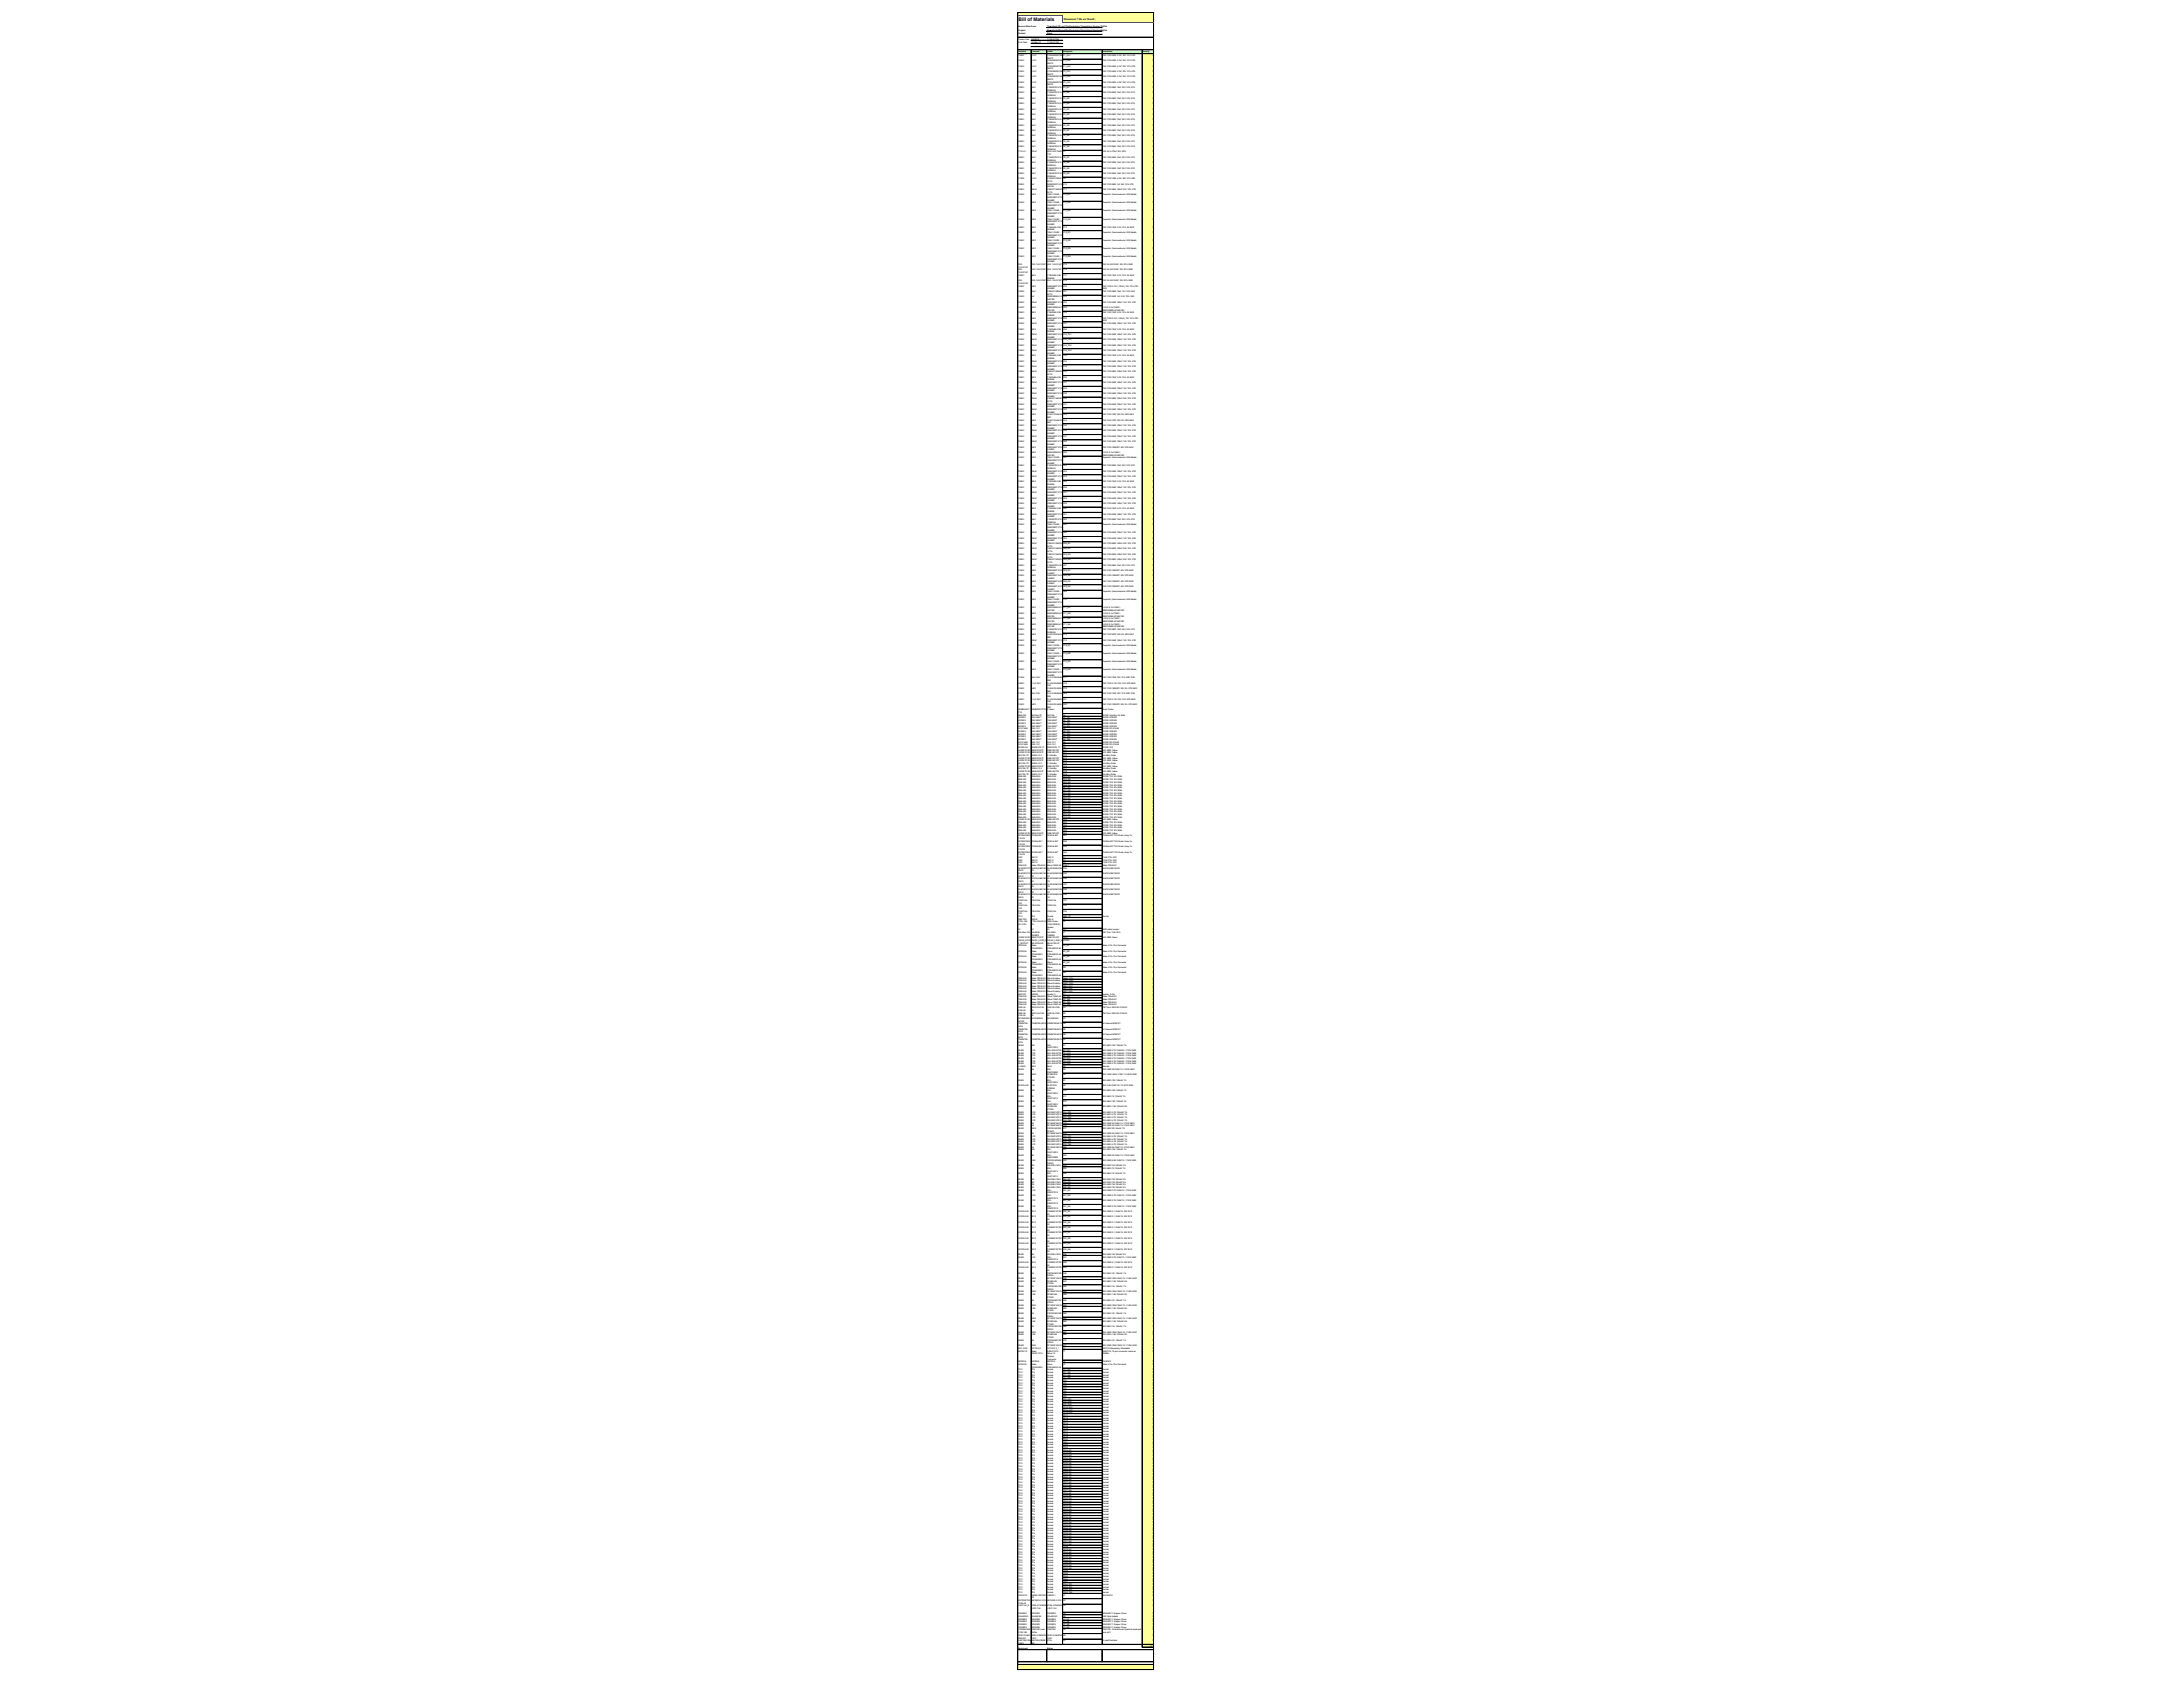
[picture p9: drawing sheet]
<svg xmlns="http://www.w3.org/2000/svg" width="279mm" height="216mm" viewBox="0 0 279 216" stroke-linecap="round" stroke-linejoin="round" font-family="sans-serif">
<defs><g id="words">
<text font-size=".6" x="130.4" y="2.7">Bill of Materials</text>
<g font-size=".3">
<text x="130.3" y="3.5">Source Data From:</text>
<text x="130.3" y="3.9">Project:</text>
<text x="130.3" y="4.3">Variant:</text>
<text x="130.3" y="5.5">Print Date:</text>
<text x="132" y="5.1">5/4/2015</text>
<text x="132" y="5.5">04-May-15</text>
<text x="134" y="3.5">Tigershark 3D rev2 PreProduction Thermistors Version.PrjPcb</text>
<text x="134" y="3.9">Tigershark 3D rev2 PreProduction Thermistors Version.PrjPcb</text>
<text x="134" y="4.3">None</text>
<text x="134" y="5.1">11:30:47 PM</text>
<text x="134" y="5.5">11:32:47 PM</text>
<text x="136.1" y="2.6">&lt;Parameter Title not found&gt;</text>
<text x="130.3" y="7.2">C0402</text>
<text x="130.3" y="7.8">C0402</text>
<text x="130.3" y="8.5">C0402</text>
<text x="130.3" y="9.2">C0402</text>
<text x="130.3" y="9.9">C0402</text>
<text x="130.3" y="10.6">C0402</text>
<text x="130.3" y="11.3">C0603</text>
<text x="130.3" y="12">C0603</text>
<text x="132" y="7.2">4.7nF</text>
<text x="132" y="7.8">4.7nF</text>
<text x="132" y="8.5">4.7nF</text>
<text x="132" y="9.2">4.7nF</text>
<text x="132" y="9.9">4.7nF</text>
<text x="132" y="10.6">4.7nF</text>
<text x="132" y="11.3">10nF</text>
<text x="132" y="12">10nF</text>
<text x="134" y="7.2">CC0402KRX7R8</text>
<text x="134" y="7.5">BB472</text>
<text x="134" y="7.8">CC0402KRX7R8</text>
<text x="134" y="8.2">BB472</text>
<text x="134" y="8.5">CC0402KRX7R8</text>
<text x="134" y="8.9">BB472</text>
<text x="134" y="9.2">CC0402KRX7R8</text>
<text x="134" y="9.6">BB472</text>
<text x="134" y="9.9">CC0402KRX7R8</text>
<text x="134" y="10.2">BB472</text>
<text x="134" y="10.6">CC0402KRX7R8</text>
<text x="134" y="10.9">BB472</text>
<text x="134" y="11.3">C1608X7R1E10</text>
<text x="134" y="11.6">3K080AA</text>
<text x="134" y="12">C1608X7R1E10</text>
<text x="136.1" y="7.2">C1_ES1</text>
<text x="136.1" y="7.8">C1_ES2</text>
<text x="136.1" y="8.5">C1_ES3</text>
<text x="136.1" y="9.2">C2_ES1</text>
<text x="136.1" y="9.9">C2_ES2</text>
<text x="136.1" y="10.6">C2_ES3</text>
<text x="136.1" y="11.3">C3_M1</text>
<text x="136.1" y="12">C3_M2</text>
<text x="141.1" y="7.2">CAP CER 0402</text>
<text x="141.1" y="7.8">CAP CER 0402</text>
<text x="141.1" y="8.5">CAP CER 0402</text>
<text x="141.1" y="9.2">CAP CER 0402</text>
<text x="141.1" y="9.9">CAP CER 0402</text>
<text x="141.1" y="10.6">CAP CER 0402</text>
<text x="141.1" y="11.3">CAP CER 0603</text>
<text x="141.1" y="12">CAP CER 0603</text>
<text x="143" y="7.2">4.7nF 25V 10% X7R</text>
<text x="143" y="7.8">4.7nF 25V 10% X7R</text>
<text x="143" y="8.5">4.7nF 25V 10% X7R</text>
<text x="143" y="9.2">4.7nF 25V 10% X7R</text>
<text x="143" y="9.9">4.7nF 25V 10% X7R</text>
<text x="143" y="10.6">4.7nF 25V 10% X7R</text>
<text x="143" y="11.3">10nF 25V 10% X7R</text>
<text x="143" y="12">10nF 25V 10% X7R</text>
<text x="147.5" y="7.2">1</text>
<text x="147.5" y="7.8">1</text>
<text x="147.5" y="8.5">1</text>
<text x="147.5" y="9.2">1</text>
<text x="147.5" y="9.9">1</text>
<text x="147.5" y="10.6">1</text>
<text x="147.5" y="11.3">1</text>
<text x="147.5" y="12">1</text>
<text x="130.3" y="12.6">C0603</text>
<text x="130.3" y="13.3">C0603</text>
<text x="130.3" y="14">C0603</text>
<text x="130.3" y="14.7">C0603</text>
<text x="130.3" y="15.4">C0603</text>
<text x="130.3" y="16.1">C0603</text>
<text x="130.3" y="16.8">C0603</text>
<text x="130.3" y="17.5">C0603</text>
<text x="132" y="12.6">10nF</text>
<text x="132" y="13.3">10nF</text>
<text x="132" y="14">10nF</text>
<text x="132" y="14.7">10nF</text>
<text x="132" y="15.4">10nF</text>
<text x="132" y="16.1">10nF</text>
<text x="132" y="16.8">10nF</text>
<text x="132" y="17.5">10nF</text>
<text x="134" y="12.3">3K080AA</text>
<text x="134" y="12.6">C1608X7R1E10</text>
<text x="134" y="13">3K080AA</text>
<text x="134" y="13.3">C1608X7R1E10</text>
<text x="134" y="13.7">3K080AA</text>
<text x="134" y="14">C1608X7R1E10</text>
<text x="134" y="14.4">3K080AA</text>
<text x="134" y="14.7">C1608X7R1E10</text>
<text x="134" y="15.1">3K080AA</text>
<text x="134" y="15.4">C1608X7R1E10</text>
<text x="134" y="15.7">3K080AA</text>
<text x="134" y="16.1">C1608X7R1E10</text>
<text x="134" y="16.4">3K080AA</text>
<text x="134" y="16.8">C1608X7R1E10</text>
<text x="134" y="17.1">3K080AA</text>
<text x="134" y="17.5">C1608X7R1E10</text>
<text x="134" y="17.8">3K080AA</text>
<text x="136.1" y="12.6">C3_M3</text>
<text x="136.1" y="13.3">C3_M4</text>
<text x="136.1" y="14">C5_M1</text>
<text x="136.1" y="14.7">C5_M2</text>
<text x="136.1" y="15.4">C5_M3</text>
<text x="136.1" y="16.1">C5_M4</text>
<text x="136.1" y="16.8">C6_M1</text>
<text x="136.1" y="17.5">C6_M2</text>
<text x="141.1" y="12.6">CAP CER 0603</text>
<text x="141.1" y="13.3">CAP CER 0603</text>
<text x="141.1" y="14">CAP CER 0603</text>
<text x="141.1" y="14.7">CAP CER 0603</text>
<text x="141.1" y="15.4">CAP CER 0603</text>
<text x="141.1" y="16.1">CAP CER 0603</text>
<text x="141.1" y="16.8">CAP CER 0603</text>
<text x="141.1" y="17.5">CAP CER 0603</text>
<text x="143" y="12.6">10nF 25V 10% X7R</text>
<text x="143" y="13.3">10nF 25V 10% X7R</text>
<text x="143" y="14">10nF 25V 10% X7R</text>
<text x="143" y="14.7">10nF 25V 10% X7R</text>
<text x="143" y="15.4">10nF 25V 10% X7R</text>
<text x="143" y="16.1">10nF 25V 10% X7R</text>
<text x="143" y="16.8">10nF 25V 10% X7R</text>
<text x="143" y="17.5">10nF 25V 10% X7R</text>
<text x="147.5" y="12.6">1</text>
<text x="147.5" y="13.3">1</text>
<text x="147.5" y="14">1</text>
<text x="147.5" y="14.7">1</text>
<text x="147.5" y="15.4">1</text>
<text x="147.5" y="16.1">1</text>
<text x="147.5" y="16.8">1</text>
<text x="147.5" y="17.5">1</text>
<text x="130.3" y="18.1">C0603</text>
<text x="130.3" y="18.8">C0603</text>
<text x="130.3" y="19.5">C12,5-5</text>
<text x="130.3" y="20.2">C0603</text>
<text x="130.3" y="20.9">C0603</text>
<text x="130.3" y="21.6">C0603</text>
<text x="130.3" y="22.3">C0603</text>
<text x="130.3" y="22.9">C1206</text>
<text x="130.3" y="23.6">C0805</text>
<text x="132" y="18.1">10nF</text>
<text x="132" y="18.8">10nF</text>
<text x="132" y="19.5">470uF</text>
<text x="132" y="20.2">10nF</text>
<text x="132" y="20.9">10nF</text>
<text x="132" y="21.6">10nF</text>
<text x="132" y="22.3">10nF</text>
<text x="132" y="22.9">4.7uF</text>
<text x="132" y="23.6">1uF</text>
<text x="134" y="18.1">C1608X7R1E10</text>
<text x="134" y="18.5">3K080AA</text>
<text x="134" y="18.8">C1608X7R1E10</text>
<text x="134" y="19.2">3K080AA</text>
<text x="134" y="19.5">UPW1H471MHD</text>
<text x="134" y="19.9">1TO</text>
<text x="134" y="20.2">C1608X7R1E10</text>
<text x="134" y="20.5">3K080AA</text>
<text x="134" y="20.9">C1608X7R1E10</text>
<text x="134" y="21.2">3K080AA</text>
<text x="134" y="21.6">C1608X7R1E10</text>
<text x="134" y="21.9">3K080AA</text>
<text x="134" y="22.3">C1608X7R1E10</text>
<text x="134" y="22.6">3K080AA</text>
<text x="134" y="22.9">C1206C475K5P</text>
<text x="134" y="23.3">ACTU</text>
<text x="134" y="23.6">GRM21BR71H10</text>
<text x="134" y="24">5KA12L</text>
<text x="136.1" y="18.1">C6_M3</text>
<text x="136.1" y="18.8">C6_M4</text>
<text x="136.1" y="19.5">C7</text>
<text x="136.1" y="20.2">C8_M1</text>
<text x="136.1" y="20.9">C8_M2</text>
<text x="136.1" y="21.6">C8_M3</text>
<text x="136.1" y="22.3">C8_M4</text>
<text x="136.1" y="22.9">C9</text>
<text x="136.1" y="23.6">C10</text>
<text x="141.1" y="18.1">CAP CER 0603</text>
<text x="141.1" y="18.8">CAP CER 0603</text>
<text x="141.1" y="19.5">CAP ALU 470uF 50V 20%</text>
<text x="141.1" y="20.2">CAP CER 0603</text>
<text x="141.1" y="20.9">CAP CER 0603</text>
<text x="141.1" y="21.6">CAP CER 0603</text>
<text x="141.1" y="22.3">CAP CER 0603</text>
<text x="141.1" y="22.9">CAP CER 1206</text>
<text x="141.1" y="23.6">CAP CER 0805</text>
<text x="143" y="18.1">10nF 25V 10% X7R</text>
<text x="143" y="18.8">10nF 25V 10% X7R</text>
<text x="143" y="20.2">10nF 25V 10% X7R</text>
<text x="143" y="20.9">10nF 25V 10% X7R</text>
<text x="143" y="21.6">10nF 25V 10% X7R</text>
<text x="143" y="22.3">10nF 25V 10% X7R</text>
<text x="143" y="22.9">4.7uF 50V 10% X5R</text>
<text x="143" y="23.6">1uF 50V 10% X7R</text>
<text x="147.5" y="18.1">1</text>
<text x="147.5" y="18.8">1</text>
<text x="147.5" y="19.5">1</text>
<text x="147.5" y="20.2">1</text>
<text x="147.5" y="20.9">1</text>
<text x="147.5" y="21.6">1</text>
<text x="147.5" y="22.3">1</text>
<text x="147.5" y="22.9">1</text>
<text x="147.5" y="23.6">1</text>
<text x="130.3" y="24.3">C0603</text>
<text x="130.3" y="25">C0402</text>
<text x="130.3" y="26">C0402</text>
<text x="130.3" y="27.1">C0402</text>
<text x="130.3" y="28.1">C0402</text>
<text x="130.3" y="29.1">C0603</text>
<text x="130.3" y="29.8">C0402</text>
<text x="132" y="24.3">100nF</text>
<text x="132" y="25">0402</text>
<text x="132" y="26">0402</text>
<text x="132" y="27.1">0402</text>
<text x="132" y="28.1">0402</text>
<text x="132" y="29.1">0603</text>
<text x="132" y="29.8">0402</text>
<text x="134" y="24.3">C0603C104K5R</text>
<text x="134" y="24.7">ACTU</text>
<text x="134" y="25">100nF C0402 -</text>
<text x="134" y="25.3">GRM155R71C10</text>
<text x="134" y="25.7">4KA88D</text>
<text x="134" y="26">100nF C0402 -</text>
<text x="134" y="26.4">GRM155R71C10</text>
<text x="134" y="26.7">4KA88D</text>
<text x="134" y="27.1">100nF C0402 -</text>
<text x="134" y="27.4">GRM155R71C10</text>
<text x="134" y="27.8">4KA88D</text>
<text x="134" y="28.1">100nF C0402 -</text>
<text x="134" y="28.4">GRM155R71C10</text>
<text x="134" y="28.8">4KA88D</text>
<text x="134" y="29.1">C1608JB0J106</text>
<text x="134" y="29.5">K080AB</text>
<text x="134" y="29.8">100nF C0402 -</text>
<text x="136.1" y="24.3">C11</text>
<text x="136.1" y="25">C12_M1</text>
<text x="136.1" y="26">C12_M2</text>
<text x="136.1" y="27.1">C12_M3</text>
<text x="136.1" y="28.1">C12_M4</text>
<text x="136.1" y="29.1">C13</text>
<text x="136.1" y="29.8">C14_M1</text>
<text x="141.1" y="24.3">CAP CER 0603</text>
<text x="141.1" y="25">Capacitor (Semiconductor SIM Model)</text>
<text x="141.1" y="26">Capacitor (Semiconductor SIM Model)</text>
<text x="141.1" y="27.1">Capacitor (Semiconductor SIM Model)</text>
<text x="141.1" y="28.1">Capacitor (Semiconductor SIM Model)</text>
<text x="141.1" y="29.1">CAP CER 10UF 6.3V 10% JB 0603</text>
<text x="141.1" y="29.8">Capacitor (Semiconductor SIM Model)</text>
<text x="143" y="24.3">100nF 50V 10% X7R</text>
<text x="147.5" y="24.3">1</text>
<text x="147.5" y="25">1</text>
<text x="147.5" y="26">1</text>
<text x="147.5" y="27.1">1</text>
<text x="147.5" y="28.1">1</text>
<text x="147.5" y="29.1">1</text>
<text x="147.5" y="29.8">1</text>
<text x="130.3" y="30.8">C0402</text>
<text x="130.3" y="31.9">C0402</text>
<text x="130.3" y="32.9">C0402</text>
<text x="130.3" y="33.9">EEE-</text>
<text x="130.3" y="34.3">1VA101XP</text>
<text x="130.3" y="34.6">EEE-</text>
<text x="130.3" y="35">1VA101XP</text>
<text x="130.3" y="35.3">C0603</text>
<text x="130.3" y="36">EEE-</text>
<text x="132" y="30.8">0402</text>
<text x="132" y="31.9">0402</text>
<text x="132" y="32.9">0402</text>
<text x="132" y="33.9">EEE-1VA101XP</text>
<text x="132" y="34.6">EEE-1VA101XP</text>
<text x="132" y="35.3">0603</text>
<text x="132" y="36">EEE-1VA101XP</text>
<text x="134" y="30.2">GRM155R71C10</text>
<text x="134" y="30.5">4KA88D</text>
<text x="134" y="30.8">100nF C0402 -</text>
<text x="134" y="31.2">GRM155R71C10</text>
<text x="134" y="31.5">4KA88D</text>
<text x="134" y="31.9">100nF C0402 -</text>
<text x="134" y="32.2">GRM155R71C10</text>
<text x="134" y="32.6">4KA88D</text>
<text x="134" y="32.9">100nF C0402 -</text>
<text x="134" y="33.2">GRM155R71C10</text>
<text x="134" y="33.6">4KA88D</text>
<text x="134" y="33.9">EEE-1VA101XP</text>
<text x="134" y="34.6">EEE-1VA101XP</text>
<text x="134" y="35.3">C1608JB0J106</text>
<text x="134" y="35.6">K080AB</text>
<text x="134" y="36">EEE-1VA101XP</text>
<text x="136.1" y="30.8">C14_M2</text>
<text x="136.1" y="31.9">C14_M3</text>
<text x="136.1" y="32.9">C14_M4</text>
<text x="136.1" y="33.9">C15</text>
<text x="136.1" y="34.6">C16</text>
<text x="136.1" y="35.3">C17</text>
<text x="136.1" y="36">C18</text>
<text x="141.1" y="30.8">Capacitor (Semiconductor SIM Model)</text>
<text x="141.1" y="31.9">Capacitor (Semiconductor SIM Model)</text>
<text x="141.1" y="32.9">Capacitor (Semiconductor SIM Model)</text>
<text x="141.1" y="33.9">CAP ALUM 100UF 35V 20% SMD</text>
<text x="141.1" y="34.6">CAP ALUM 100UF 35V 20% SMD</text>
<text x="141.1" y="35.3">CAP CER 10UF 6.3V 10% JB 0603</text>
<text x="141.1" y="36">CAP ALUM 100UF 35V 20% SMD</text>
<text x="147.5" y="30.8">1</text>
<text x="147.5" y="31.9">1</text>
<text x="147.5" y="32.9">1</text>
<text x="147.5" y="33.9">1</text>
<text x="147.5" y="34.6">1</text>
<text x="147.5" y="35.3">1</text>
<text x="147.5" y="36">1</text>
<text x="130.3" y="36.3">1VA101XP</text>
<text x="130.3" y="36.7">C0402</text>
<text x="130.3" y="37.4">C0805</text>
<text x="130.3" y="38.1">C0402</text>
<text x="130.3" y="38.7">C0402</text>
<text x="130.3" y="39.4">C0402</text>
<text x="130.3" y="40.1">C0603</text>
<text x="130.3" y="40.8">C0402</text>
<text x="130.3" y="41.5">C0402</text>
<text x="132" y="36.7">0402</text>
<text x="132" y="37.4">10uF</text>
<text x="132" y="38.1">1uF</text>
<text x="132" y="38.7">100nF</text>
<text x="132" y="39.4">0402</text>
<text x="132" y="40.1">0603</text>
<text x="132" y="40.8">0402</text>
<text x="132" y="41.5">100nF</text>
<text x="134" y="36.7">GRM155R71C10</text>
<text x="134" y="37">4KA88D</text>
<text x="134" y="37.4">C0805C106K8P</text>
<text x="134" y="37.7">ACTU</text>
<text x="134" y="38.1">GRM155R60J10</text>
<text x="134" y="38.4">5KE19D</text>
<text x="134" y="38.7">GRM155R71C10</text>
<text x="134" y="39.1">4KA88D</text>
<text x="134" y="39.4">GRM155R60J47</text>
<text x="134" y="39.8">4KE19D</text>
<text x="134" y="40.1">C1608JB0J106</text>
<text x="134" y="40.5">K080AB</text>
<text x="134" y="40.8">GRM155R71C10</text>
<text x="134" y="41.1">4KA88D</text>
<text x="134" y="41.5">GRM155R71C10</text>
<text x="134" y="41.8">4KA88D</text>
<text x="136.1" y="36.7">C20</text>
<text x="136.1" y="37.4">C21</text>
<text x="136.1" y="38.1">C22</text>
<text x="136.1" y="38.7">C23</text>
<text x="136.1" y="39.4">C24</text>
<text x="136.1" y="40.1">C25</text>
<text x="136.1" y="40.8">C26</text>
<text x="136.1" y="41.5">C27</text>
<text x="141.1" y="36.7">CAP CER 0.1UF (100nF) 16V 10% X7R</text>
<text x="141.1" y="37">0402</text>
<text x="141.1" y="37.4">CAP CER 0805</text>
<text x="141.1" y="38.1">CAP CER 0402</text>
<text x="141.1" y="38.7">CAP CER 0402</text>
<text x="141.1" y="39.4">0.47uF 6.3v C0402 -</text>
<text x="141.1" y="39.8">GRM155R60J474KE19D</text>
<text x="141.1" y="40.1">CAP CER 10UF 6.3V 10% JB 0603</text>
<text x="141.1" y="40.8">CAP CER 0.1UF (100nF) 16V 10% X7R</text>
<text x="141.1" y="41.1">0402</text>
<text x="141.1" y="41.5">CAP CER 0402</text>
<text x="143" y="37.4">10uF 10V 10% X5R</text>
<text x="143" y="38.1">1uF 6.3V 10% X5R</text>
<text x="143" y="38.7">100nF 16V 10% X7R</text>
<text x="143" y="41.5">100nF 16V 10% X7R</text>
<text x="147.5" y="36.7">1</text>
<text x="147.5" y="37.4">1</text>
<text x="147.5" y="38.1">1</text>
<text x="147.5" y="38.7">1</text>
<text x="147.5" y="39.4">1</text>
<text x="147.5" y="40.1">1</text>
<text x="147.5" y="40.8">1</text>
<text x="147.5" y="41.5">1</text>
<text x="130.3" y="42.2">C0603</text>
<text x="130.3" y="42.9">C0402</text>
<text x="130.3" y="43.5">C0402</text>
<text x="130.3" y="44.2">C0402</text>
<text x="130.3" y="44.9">C0402</text>
<text x="130.3" y="45.6">C0603</text>
<text x="130.3" y="46.3">C0402</text>
<text x="130.3" y="47">C0402</text>
<text x="130.3" y="47.7">C0603</text>
<text x="132" y="42.2">0603</text>
<text x="132" y="42.9">100nF</text>
<text x="132" y="43.5">100nF</text>
<text x="132" y="44.2">100nF</text>
<text x="132" y="44.9">100nF</text>
<text x="132" y="45.6">0603</text>
<text x="132" y="46.3">100nF</text>
<text x="132" y="47">100nF</text>
<text x="132" y="47.7">100nF</text>
<text x="134" y="42.2">C1608JB0J106</text>
<text x="134" y="42.5">K080AB</text>
<text x="134" y="42.9">GRM155R71C10</text>
<text x="134" y="43.2">4KA88D</text>
<text x="134" y="43.5">GRM155R71C10</text>
<text x="134" y="43.9">4KA88D</text>
<text x="134" y="44.2">GRM155R71C10</text>
<text x="134" y="44.6">4KA88D</text>
<text x="134" y="44.9">GRM155R71C10</text>
<text x="134" y="45.3">4KA88D</text>
<text x="134" y="45.6">C1608JB0J106</text>
<text x="134" y="45.9">K080AB</text>
<text x="134" y="46.3">GRM155R71C10</text>
<text x="134" y="46.6">4KA88D</text>
<text x="134" y="47">GRM155R71C10</text>
<text x="134" y="47.3">4KA88D</text>
<text x="134" y="47.7">C0603C104K5R</text>
<text x="136.1" y="42.2">C28</text>
<text x="136.1" y="42.9">C30_TR1</text>
<text x="136.1" y="43.5">C30_TR2</text>
<text x="136.1" y="44.2">C30_TR3</text>
<text x="136.1" y="44.9">C30_TR4</text>
<text x="136.1" y="45.6">C32</text>
<text x="136.1" y="46.3">C33</text>
<text x="136.1" y="47">C34</text>
<text x="136.1" y="47.7">C35</text>
<text x="141.1" y="42.2">CAP CER 10UF 6.3V 10% JB 0603</text>
<text x="141.1" y="42.9">CAP CER 0402</text>
<text x="141.1" y="43.5">CAP CER 0402</text>
<text x="141.1" y="44.2">CAP CER 0402</text>
<text x="141.1" y="44.9">CAP CER 0402</text>
<text x="141.1" y="45.6">CAP CER 10UF 6.3V 10% JB 0603</text>
<text x="141.1" y="46.3">CAP CER 0402</text>
<text x="141.1" y="47">CAP CER 0402</text>
<text x="141.1" y="47.7">CAP CER 0603</text>
<text x="143" y="42.9">100nF 16V 10% X7R</text>
<text x="143" y="43.5">100nF 16V 10% X7R</text>
<text x="143" y="44.2">100nF 16V 10% X7R</text>
<text x="143" y="44.9">100nF 16V 10% X7R</text>
<text x="143" y="46.3">100nF 16V 10% X7R</text>
<text x="143" y="47">100nF 16V 10% X7R</text>
<text x="143" y="47.7">100nF 50V 10% X7R</text>
<text x="147.5" y="42.2">1</text>
<text x="147.5" y="42.9">1</text>
<text x="147.5" y="43.5">1</text>
<text x="147.5" y="44.2">1</text>
<text x="147.5" y="44.9">1</text>
<text x="147.5" y="45.6">1</text>
<text x="147.5" y="46.3">1</text>
<text x="147.5" y="47">1</text>
<text x="147.5" y="47.7">1</text>
<text x="130.3" y="48.3">C0603</text>
<text x="130.3" y="49">C0402</text>
<text x="130.3" y="49.7">C0402</text>
<text x="130.3" y="50.4">C0402</text>
<text x="130.3" y="51.1">C0603</text>
<text x="130.3" y="51.8">C0402</text>
<text x="130.3" y="52.5">C0402</text>
<text x="130.3" y="53.2">C0402</text>
<text x="130.3" y="53.8">C0402</text>
<text x="132" y="48.3">0603</text>
<text x="132" y="49">100nF</text>
<text x="132" y="49.7">100nF</text>
<text x="132" y="50.4">100nF</text>
<text x="132" y="51.1">100nF</text>
<text x="132" y="51.8">100nF</text>
<text x="132" y="52.5">100nF</text>
<text x="132" y="53.2">0402</text>
<text x="132" y="53.8">0402</text>
<text x="134" y="48">ACTU</text>
<text x="134" y="48.3">C1608JB0J106</text>
<text x="134" y="48.7">K080AB</text>
<text x="134" y="49">GRM155R71C10</text>
<text x="134" y="49.4">4KA88D</text>
<text x="134" y="49.7">GRM155R71C10</text>
<text x="134" y="50.1">4KA88D</text>
<text x="134" y="50.4">GRM155R71C10</text>
<text x="134" y="50.8">4KA88D</text>
<text x="134" y="51.1">C0603C104K5R</text>
<text x="134" y="51.4">ACTU</text>
<text x="134" y="51.8">GRM155R71C10</text>
<text x="134" y="52.1">4KA88D</text>
<text x="134" y="52.5">GRM155R71C10</text>
<text x="134" y="52.8">4KA88D</text>
<text x="134" y="53.2">CL05C100JB5N</text>
<text x="134" y="53.5">NNC</text>
<text x="134" y="53.8">CL05C100JB5N</text>
<text x="136.1" y="48.3">C36</text>
<text x="136.1" y="49">C37</text>
<text x="136.1" y="49.7">C38</text>
<text x="136.1" y="50.4">C39</text>
<text x="136.1" y="51.1">C40</text>
<text x="136.1" y="51.8">C41</text>
<text x="136.1" y="52.5">C42</text>
<text x="136.1" y="53.2">C43</text>
<text x="136.1" y="53.8">C44</text>
<text x="141.1" y="48.3">CAP CER 10UF 6.3V 10% JB 0603</text>
<text x="141.1" y="49">CAP CER 0402</text>
<text x="141.1" y="49.7">CAP CER 0402</text>
<text x="141.1" y="50.4">CAP CER 0402</text>
<text x="141.1" y="51.1">CAP CER 0603</text>
<text x="141.1" y="51.8">CAP CER 0402</text>
<text x="141.1" y="52.5">CAP CER 0402</text>
<text x="141.1" y="53.2">CAP CER 10PF 50V 5% NP0</text>
<text x="141.1" y="53.8">CAP CER 10PF 50V 5% NP0</text>
<text x="143" y="49">100nF 16V 10% X7R</text>
<text x="143" y="49.7">100nF 16V 10% X7R</text>
<text x="143" y="50.4">100nF 16V 10% X7R</text>
<text x="143" y="51.1">100nF 50V 10% X7R</text>
<text x="143" y="51.8">100nF 16V 10% X7R</text>
<text x="143" y="52.5">100nF 16V 10% X7R</text>
<text x="144.6" y="53.2">0402</text>
<text x="144.6" y="53.8">0402</text>
<text x="147.5" y="48.3">1</text>
<text x="147.5" y="49">1</text>
<text x="147.5" y="49.7">1</text>
<text x="147.5" y="50.4">1</text>
<text x="147.5" y="51.1">1</text>
<text x="147.5" y="51.8">1</text>
<text x="147.5" y="52.5">1</text>
<text x="147.5" y="53.2">1</text>
<text x="147.5" y="53.8">1</text>
<text x="130.3" y="54.5">C0402</text>
<text x="130.3" y="55.2">C0402</text>
<text x="130.3" y="55.9">C0402</text>
<text x="130.3" y="56.6">C0402</text>
<text x="130.3" y="57.3">C0402</text>
<text x="130.3" y="58">C0402</text>
<text x="130.3" y="58.6">C0402</text>
<text x="130.3" y="59.7">C0603</text>
<text x="132" y="54.5">100nF</text>
<text x="132" y="55.2">100nF</text>
<text x="132" y="55.9">100nF</text>
<text x="132" y="56.6">100nF</text>
<text x="132" y="57.3">0402</text>
<text x="132" y="58">0402</text>
<text x="132" y="58.6">0402</text>
<text x="132" y="59.7">10nF</text>
<text x="134" y="54.2">NNC</text>
<text x="134" y="54.5">GRM155R71C10</text>
<text x="134" y="54.9">4KA88D</text>
<text x="134" y="55.2">GRM155R71C10</text>
<text x="134" y="55.6">4KA88D</text>
<text x="134" y="55.9">GRM155R71C10</text>
<text x="134" y="56.2">4KA88D</text>
<text x="134" y="56.6">GRM155R71C10</text>
<text x="134" y="56.9">4KA88D</text>
<text x="134" y="57.3">GRM155R71H10</text>
<text x="134" y="57.6">3JA88D</text>
<text x="134" y="58">GRM155R60J47</text>
<text x="134" y="58.3">4KE19D</text>
<text x="134" y="58.6">100nF C0402 -</text>
<text x="134" y="59">GRM155R71C10</text>
<text x="134" y="59.3">4KA88D</text>
<text x="134" y="59.7">C1608X7R1E10</text>
<text x="136.1" y="54.5">C45</text>
<text x="136.1" y="55.2">C46</text>
<text x="136.1" y="55.9">C47</text>
<text x="136.1" y="56.6">C48</text>
<text x="136.1" y="57.3">C49</text>
<text x="136.1" y="58">C50</text>
<text x="136.1" y="58.6">C51</text>
<text x="136.1" y="59.7">C52</text>
<text x="141.1" y="54.5">CAP CER 0402</text>
<text x="141.1" y="55.2">CAP CER 0402</text>
<text x="141.1" y="55.9">CAP CER 0402</text>
<text x="141.1" y="56.6">CAP CER 0402</text>
<text x="141.1" y="57.3">CAP CER 10000PF 50V X7R 0402</text>
<text x="141.1" y="58">0.47uF 6.3v C0402 -</text>
<text x="141.1" y="58.3">GRM155R60J474KE19D</text>
<text x="141.1" y="58.6">Capacitor (Semiconductor SIM Model)</text>
<text x="141.1" y="59.7">CAP CER 0603</text>
<text x="143" y="54.5">100nF 16V 10% X7R</text>
<text x="143" y="55.2">100nF 16V 10% X7R</text>
<text x="143" y="55.9">100nF 16V 10% X7R</text>
<text x="143" y="56.6">100nF 16V 10% X7R</text>
<text x="143" y="59.7">10nF 25V 10% X7R</text>
<text x="147.5" y="54.5">1</text>
<text x="147.5" y="55.2">1</text>
<text x="147.5" y="55.9">1</text>
<text x="147.5" y="56.6">1</text>
<text x="147.5" y="57.3">1</text>
<text x="147.5" y="58">1</text>
<text x="147.5" y="58.6">1</text>
<text x="147.5" y="59.7">1</text>
<text x="130.3" y="60.4">C0402</text>
<text x="130.3" y="61.1">C0402</text>
<text x="130.3" y="61.7">C0603</text>
<text x="130.3" y="62.4">C0402</text>
<text x="130.3" y="63.1">C0402</text>
<text x="130.3" y="63.8">C0402</text>
<text x="130.3" y="64.5">C0402</text>
<text x="130.3" y="65.2">C0603</text>
<text x="130.3" y="65.9">C0402</text>
<text x="132" y="60.4">100nF</text>
<text x="132" y="61.1">100nF</text>
<text x="132" y="61.7">0603</text>
<text x="132" y="62.4">100nF</text>
<text x="132" y="63.1">100nF</text>
<text x="132" y="63.8">100nF</text>
<text x="132" y="64.5">100nF</text>
<text x="132" y="65.2">0603</text>
<text x="132" y="65.9">100nF</text>
<text x="134" y="60">3K080AA</text>
<text x="134" y="60.4">GRM155R71C10</text>
<text x="134" y="60.7">4KA88D</text>
<text x="134" y="61.1">GRM155R71C10</text>
<text x="134" y="61.4">4KA88D</text>
<text x="134" y="61.7">C1608JB0J106</text>
<text x="134" y="62.1">K080AB</text>
<text x="134" y="62.4">GRM155R71C10</text>
<text x="134" y="62.8">4KA88D</text>
<text x="134" y="63.1">GRM155R71C10</text>
<text x="134" y="63.5">4KA88D</text>
<text x="134" y="63.8">GRM155R71C10</text>
<text x="134" y="64.1">4KA88D</text>
<text x="134" y="64.5">GRM155R71C10</text>
<text x="134" y="64.8">4KA88D</text>
<text x="134" y="65.2">C1608JB0J106</text>
<text x="134" y="65.5">K080AB</text>
<text x="134" y="65.9">GRM155R71C10</text>
<text x="136.1" y="60.4">C53</text>
<text x="136.1" y="61.1">C54</text>
<text x="136.1" y="61.7">C55</text>
<text x="136.1" y="62.4">C56</text>
<text x="136.1" y="63.1">C57</text>
<text x="136.1" y="63.8">C58</text>
<text x="136.1" y="64.5">C59</text>
<text x="136.1" y="65.2">C60</text>
<text x="136.1" y="65.9">C61</text>
<text x="141.1" y="60.4">CAP CER 0402</text>
<text x="141.1" y="61.1">CAP CER 0402</text>
<text x="141.1" y="61.7">CAP CER 10UF 6.3V 10% JB 0603</text>
<text x="141.1" y="62.4">CAP CER 0402</text>
<text x="141.1" y="63.1">CAP CER 0402</text>
<text x="141.1" y="63.8">CAP CER 0402</text>
<text x="141.1" y="64.5">CAP CER 0402</text>
<text x="141.1" y="65.2">CAP CER 10UF 6.3V 10% JB 0603</text>
<text x="141.1" y="65.9">CAP CER 0402</text>
<text x="143" y="60.4">100nF 16V 10% X7R</text>
<text x="143" y="61.1">100nF 16V 10% X7R</text>
<text x="143" y="62.4">100nF 16V 10% X7R</text>
<text x="143" y="63.1">100nF 16V 10% X7R</text>
<text x="143" y="63.8">100nF 16V 10% X7R</text>
<text x="143" y="64.5">100nF 16V 10% X7R</text>
<text x="143" y="65.9">100nF 16V 10% X7R</text>
<text x="147.5" y="60.4">1</text>
<text x="147.5" y="61.1">1</text>
<text x="147.5" y="61.7">1</text>
<text x="147.5" y="62.4">1</text>
<text x="147.5" y="63.1">1</text>
<text x="147.5" y="63.8">1</text>
<text x="147.5" y="64.5">1</text>
<text x="147.5" y="65.2">1</text>
<text x="147.5" y="65.9">1</text>
<text x="130.3" y="66.5">C0603</text>
<text x="130.3" y="67.2">C0402</text>
<text x="130.3" y="68.3">C0402</text>
<text x="130.3" y="68.9">C0402</text>
<text x="130.3" y="69.6">C0603</text>
<text x="130.3" y="70.3">C0603</text>
<text x="130.3" y="71">C0603</text>
<text x="130.3" y="71.7">C0603</text>
<text x="132" y="66.5">10nF</text>
<text x="132" y="67.2">0402</text>
<text x="132" y="68.3">100nF</text>
<text x="132" y="68.9">100nF</text>
<text x="132" y="69.6">100nF</text>
<text x="132" y="70.3">100nF</text>
<text x="132" y="71">100nF</text>
<text x="132" y="71.7">100nF</text>
<text x="134" y="66.2">4KA88D</text>
<text x="134" y="66.5">C1608X7R1E10</text>
<text x="134" y="66.9">3K080AA</text>
<text x="134" y="67.2">100nF C0402 -</text>
<text x="134" y="67.6">GRM155R71C10</text>
<text x="134" y="67.9">4KA88D</text>
<text x="134" y="68.3">GRM155R71C10</text>
<text x="134" y="68.6">4KA88D</text>
<text x="134" y="68.9">GRM155R71C10</text>
<text x="134" y="69.3">4KA88D</text>
<text x="134" y="69.6">C0603C104K5R</text>
<text x="134" y="70">ACTU</text>
<text x="134" y="70.3">C0603C104K5R</text>
<text x="134" y="70.7">ACTU</text>
<text x="134" y="71">C0603C104K5R</text>
<text x="134" y="71.4">ACTU</text>
<text x="134" y="71.7">C0603C104K5R</text>
<text x="136.1" y="66.5">C62</text>
<text x="136.1" y="67.2">C63</text>
<text x="136.1" y="68.3">C64</text>
<text x="136.1" y="68.9">C65</text>
<text x="136.1" y="69.6">C66_M1</text>
<text x="136.1" y="70.3">C66_M2</text>
<text x="136.1" y="71">C66_M3</text>
<text x="136.1" y="71.7">C66_M4</text>
<text x="141.1" y="66.5">CAP CER 0603</text>
<text x="141.1" y="67.2">Capacitor (Semiconductor SIM Model)</text>
<text x="141.1" y="68.3">CAP CER 0402</text>
<text x="141.1" y="68.9">CAP CER 0402</text>
<text x="141.1" y="69.6">CAP CER 0603</text>
<text x="141.1" y="70.3">CAP CER 0603</text>
<text x="141.1" y="71">CAP CER 0603</text>
<text x="141.1" y="71.7">CAP CER 0603</text>
<text x="143" y="66.5">10nF 25V 10% X7R</text>
<text x="143" y="68.3">100nF 16V 10% X7R</text>
<text x="143" y="68.9">100nF 16V 10% X7R</text>
<text x="143" y="69.6">100nF 50V 10% X7R</text>
<text x="143" y="70.3">100nF 50V 10% X7R</text>
<text x="143" y="71">100nF 50V 10% X7R</text>
<text x="143" y="71.7">100nF 50V 10% X7R</text>
<text x="147.5" y="66.5">1</text>
<text x="147.5" y="67.2">1</text>
<text x="147.5" y="68.3">1</text>
<text x="147.5" y="68.9">1</text>
<text x="147.5" y="69.6">1</text>
<text x="147.5" y="70.3">1</text>
<text x="147.5" y="71">1</text>
<text x="147.5" y="71.7">1</text>
<text x="130.3" y="72.4">C0603</text>
<text x="130.3" y="73.1">C0402</text>
<text x="130.3" y="73.8">C0402</text>
<text x="130.3" y="74.4">C0402</text>
<text x="130.3" y="75.1">C0402</text>
<text x="130.3" y="75.8">C0402</text>
<text x="130.3" y="76.8">C0402</text>
<text x="130.3" y="77.9">C0402</text>
<text x="132" y="72.4">10nF</text>
<text x="132" y="73.1">0402</text>
<text x="132" y="73.8">0402</text>
<text x="132" y="74.4">0402</text>
<text x="132" y="75.1">0402</text>
<text x="132" y="75.8">0402</text>
<text x="132" y="76.8">0402</text>
<text x="132" y="77.9">0402</text>
<text x="134" y="72">ACTU</text>
<text x="134" y="72.4">C1608X7R1E10</text>
<text x="134" y="72.7">3K080AA</text>
<text x="134" y="73.1">GRM155R71H10</text>
<text x="134" y="73.4">3JA88D</text>
<text x="134" y="73.8">GRM155R71H10</text>
<text x="134" y="74.1">3JA88D</text>
<text x="134" y="74.4">GRM155R71H10</text>
<text x="134" y="74.8">3JA88D</text>
<text x="134" y="75.1">GRM155R71H10</text>
<text x="134" y="75.5">3JA88D</text>
<text x="134" y="75.8">100nF C0402 -</text>
<text x="134" y="76.2">GRM155R71C10</text>
<text x="134" y="76.5">4KA88D</text>
<text x="134" y="76.8">100nF C0402 -</text>
<text x="134" y="77.2">GRM155R71C10</text>
<text x="134" y="77.5">4KA88D</text>
<text x="134" y="77.9">GRM155R60J47</text>
<text x="136.1" y="72.4">C67</text>
<text x="136.1" y="73.1">C68_M1</text>
<text x="136.1" y="73.8">C68_M2</text>
<text x="136.1" y="74.4">C68_M3</text>
<text x="136.1" y="75.1">C68_M4</text>
<text x="136.1" y="75.8">C69</text>
<text x="136.1" y="76.8">C70</text>
<text x="136.1" y="77.9">C71_M1</text>
<text x="141.1" y="72.4">CAP CER 0603</text>
<text x="141.1" y="73.1">CAP CER 10000PF 50V X7R 0402</text>
<text x="141.1" y="73.8">CAP CER 10000PF 50V X7R 0402</text>
<text x="141.1" y="74.4">CAP CER 10000PF 50V X7R 0402</text>
<text x="141.1" y="75.1">CAP CER 10000PF 50V X7R 0402</text>
<text x="141.1" y="75.8">Capacitor (Semiconductor SIM Model)</text>
<text x="141.1" y="76.8">Capacitor (Semiconductor SIM Model)</text>
<text x="141.1" y="77.9">0.47uF 6.3v C0402 -</text>
<text x="143" y="72.4">10nF 25V 10% X7R</text>
<text x="147.5" y="72.4">1</text>
<text x="147.5" y="73.1">1</text>
<text x="147.5" y="73.8">1</text>
<text x="147.5" y="74.4">1</text>
<text x="147.5" y="75.1">1</text>
<text x="147.5" y="75.8">1</text>
<text x="147.5" y="76.8">1</text>
<text x="147.5" y="77.9">1</text>
<text x="130.3" y="78.6">C0402</text>
<text x="130.3" y="79.2">C0402</text>
<text x="130.3" y="79.9">C0402</text>
<text x="130.3" y="80.6">C0603</text>
<text x="130.3" y="81.3">C0402</text>
<text x="130.3" y="82">C0402</text>
<text x="130.3" y="82.7">C0402</text>
<text x="130.3" y="83.7">C0402</text>
<text x="132" y="78.6">0402</text>
<text x="132" y="79.2">0402</text>
<text x="132" y="79.9">0402</text>
<text x="132" y="80.6">10nF</text>
<text x="132" y="81.3">0402</text>
<text x="132" y="82">100nF</text>
<text x="132" y="82.7">0402</text>
<text x="132" y="83.7">0402</text>
<text x="134" y="78.2">4KE19D</text>
<text x="134" y="78.6">GRM155R60J47</text>
<text x="134" y="78.9">4KE19D</text>
<text x="134" y="79.2">GRM155R60J47</text>
<text x="134" y="79.6">4KE19D</text>
<text x="134" y="79.9">GRM155R60J47</text>
<text x="134" y="80.3">4KE19D</text>
<text x="134" y="80.6">C1608X7R1E10</text>
<text x="134" y="81">3K080AA</text>
<text x="134" y="81.3">CL05C220JB5N</text>
<text x="134" y="81.6">NNC</text>
<text x="134" y="82">GRM155R71C10</text>
<text x="134" y="82.3">4KA88D</text>
<text x="134" y="82.7">100nF C0402 -</text>
<text x="134" y="83">GRM155R71C10</text>
<text x="134" y="83.4">4KA88D</text>
<text x="134" y="83.7">100nF C0402 -</text>
<text x="136.1" y="78.6">C71_M2</text>
<text x="136.1" y="79.2">C71_M3</text>
<text x="136.1" y="79.9">C71_M4</text>
<text x="136.1" y="80.6">C72</text>
<text x="136.1" y="81.3">C73</text>
<text x="136.1" y="82">C74</text>
<text x="136.1" y="82.7">C75_M1</text>
<text x="136.1" y="83.7">C75_M2</text>
<text x="141.1" y="78.2">GRM155R60J474KE19D</text>
<text x="141.1" y="78.6">0.47uF 6.3v C0402 -</text>
<text x="141.1" y="78.9">GRM155R60J474KE19D</text>
<text x="141.1" y="79.2">0.47uF 6.3v C0402 -</text>
<text x="141.1" y="79.6">GRM155R60J474KE19D</text>
<text x="141.1" y="79.9">0.47uF 6.3v C0402 -</text>
<text x="141.1" y="80.3">GRM155R60J474KE19D</text>
<text x="141.1" y="80.6">CAP CER 0603</text>
<text x="141.1" y="81.3">CAP CER 22PF 50V 5% NP0</text>
<text x="141.1" y="82">CAP CER 0402</text>
<text x="141.1" y="82.7">Capacitor (Semiconductor SIM Model)</text>
<text x="141.1" y="83.7">Capacitor (Semiconductor SIM Model)</text>
<text x="143" y="80.6">10nF 25V 10% X7R</text>
<text x="143" y="82">100nF 16V 10% X7R</text>
<text x="144.6" y="81.3">0402</text>
<text x="147.5" y="78.6">1</text>
<text x="147.5" y="79.2">1</text>
<text x="147.5" y="79.9">1</text>
<text x="147.5" y="80.6">1</text>
<text x="147.5" y="81.3">1</text>
<text x="147.5" y="82">1</text>
<text x="147.5" y="82.7">1</text>
<text x="147.5" y="83.7">1</text>
<text x="130.3" y="84.7">C0402</text>
<text x="130.3" y="85.8">C0402</text>
<text x="130.3" y="86.8">C1206</text>
<text x="130.3" y="87.5">C0603</text>
<text x="130.3" y="88.2">C0402</text>
<text x="130.3" y="88.9">C1206</text>
<text x="130.3" y="89.5">C0603</text>
<text x="132" y="84.7">0402</text>
<text x="132" y="85.8">0402</text>
<text x="132" y="86.8">10uF 50V</text>
<text x="132" y="87.5">0.1uF 50V</text>
<text x="132" y="88.2">0402</text>
<text x="132" y="88.9">10uF 50V</text>
<text x="132" y="89.5">0.1uF 50V</text>
<text x="134" y="84.1">GRM155R71C10</text>
<text x="134" y="84.4">4KA88D</text>
<text x="134" y="84.7">100nF C0402 -</text>
<text x="134" y="85.1">GRM155R71C10</text>
<text x="134" y="85.4">4KA88D</text>
<text x="134" y="85.8">100nF C0402 -</text>
<text x="134" y="86.1">GRM155R71C10</text>
<text x="134" y="86.5">4KA88D</text>
<text x="134" y="86.8">CL31A106KBHN</text>
<text x="134" y="87.1">NNE</text>
<text x="134" y="87.5">CL10B104KB8S</text>
<text x="134" y="87.8">FNC</text>
<text x="134" y="88.2">CL05B103JB5N</text>
<text x="134" y="88.5">NNC</text>
<text x="134" y="88.9">CL31A106KBHN</text>
<text x="134" y="89.2">NNE</text>
<text x="134" y="89.5">CL10B104KB8S</text>
<text x="134" y="89.9">FNC</text>
<text x="136.1" y="84.7">C75_M3</text>
<text x="136.1" y="85.8">C75_M4</text>
<text x="136.1" y="86.8">C77</text>
<text x="136.1" y="87.5">C78</text>
<text x="136.1" y="88.2">C79</text>
<text x="136.1" y="88.9">C80</text>
<text x="136.1" y="89.5">C81</text>
<text x="141.1" y="84.7">Capacitor (Semiconductor SIM Model)</text>
<text x="141.1" y="85.8">Capacitor (Semiconductor SIM Model)</text>
<text x="141.1" y="86.8">CAP CER 10UF 50V 10% X5R 1206</text>
<text x="141.1" y="87.5">CAP CER 0.1UF 50V 10% X7R 0603</text>
<text x="141.1" y="88.2">CAP CER 10000PF 50V 5% X7R 0402</text>
<text x="141.1" y="88.9">CAP CER 10UF 50V 10% X5R 1206</text>
<text x="141.1" y="89.5">CAP CER 0.1UF 50V 10% X7R 0603</text>
<text x="147.5" y="84.7">1</text>
<text x="147.5" y="85.8">1</text>
<text x="147.5" y="86.8">1</text>
<text x="147.5" y="87.5">1</text>
<text x="147.5" y="88.2">1</text>
<text x="147.5" y="88.9">1</text>
<text x="147.5" y="89.5">1</text>
<text x="130.3" y="90.2">C0402</text>
<text x="130.3" y="90.9">SZMM3Z4V7</text>
<text x="130.3" y="91.3">T1G</text>
<text x="130.3" y="91.6">SMA-SM</text>
<text x="130.3" y="91.9">SOD523</text>
<text x="130.3" y="92.6">SOD523</text>
<text x="130.3" y="93.3">DO-214AB</text>
<text x="130.3" y="93.7">SOD523</text>
<text x="130.3" y="94.4">SOD523</text>
<text x="130.3" y="95">DO-214AB</text>
<text x="130.3" y="95.7">SOD323-R</text>
<text x="132" y="90.2">0402</text>
<text x="132" y="90.9">SZMM3Z4V7T1G</text>
<text x="132" y="91.6">SK310A-TP</text>
<text x="132" y="91.9">1N4148WT</text>
<text x="132" y="92.6">1N4148WT</text>
<text x="132" y="93.3">S3A-13-F</text>
<text x="132" y="93.7">1N4148WT</text>
<text x="132" y="94.4">1N4148WT</text>
<text x="132" y="95">S3A-13-F</text>
<text x="132" y="95.7">RSB39VTE-17</text>
<text x="134" y="90.2">CL05B103JB5N</text>
<text x="134" y="90.6">NNC</text>
<text x="134" y="90.9">D Zener</text>
<text x="134" y="91.6">SK310A</text>
<text x="134" y="91.9">1N4148WT</text>
<text x="134" y="92.6">1N4148WT</text>
<text x="134" y="93.3">S3A-13-F</text>
<text x="134" y="93.7">1N4148WT</text>
<text x="134" y="94.4">1N4148WT</text>
<text x="134" y="95">S3A-13-F</text>
<text x="134" y="95.7">RSB39VTE-17</text>
<text x="136.1" y="90.2">C82</text>
<text x="136.1" y="90.9">D1</text>
<text x="136.1" y="91.6">D2</text>
<text x="136.1" y="91.9">D3_TR1</text>
<text x="136.1" y="92.3">D3_TR2</text>
<text x="136.1" y="92.6">D3_TR3</text>
<text x="136.1" y="93">D3_TR4</text>
<text x="136.1" y="93.3">D4</text>
<text x="136.1" y="93.7">D5_TR1</text>
<text x="136.1" y="94">D5_TR2</text>
<text x="136.1" y="94.4">D5_TR3</text>
<text x="136.1" y="94.7">D5_TR4</text>
<text x="136.1" y="95">D6</text>
<text x="136.1" y="95.4">D7</text>
<text x="136.1" y="95.7">D8</text>
<text x="141.1" y="90.2">CAP CER 10000PF 50V 5% X7R 0402</text>
<text x="141.1" y="90.9">Zener Diode</text>
<text x="141.1" y="91.6">DIODE Schottky 3A SMA</text>
<text x="141.1" y="91.9">DIODE SOD523</text>
<text x="141.1" y="92.6">DIODE SOD523</text>
<text x="141.1" y="93.3">DIODE DO-214AB</text>
<text x="141.1" y="93.7">DIODE SOD523</text>
<text x="141.1" y="94.4">DIODE SOD523</text>
<text x="141.1" y="95">DIODE DO-214AB</text>
<text x="141.1" y="95.7">DIODE TVS</text>
<text x="147.5" y="90.2">1</text>
<text x="147.5" y="90.9">1</text>
<text x="147.5" y="91.6">1</text>
<text x="147.5" y="92.3">1</text>
<text x="147.5" y="93">1</text>
<text x="147.5" y="93.7">1</text>
<text x="147.5" y="94.4">1</text>
<text x="147.5" y="95">1</text>
<text x="147.5" y="95.7">1</text>
<text x="130.3" y="96.1">LED2012120</text>
<text x="130.3" y="96.8">SK310A-TP</text>
<text x="130.3" y="97.1">LED2012120</text>
<text x="130.3" y="97.8">SK310A-TP</text>
<text x="130.3" y="98.1">LED2012120</text>
<text x="130.3" y="98.5">SK310A-TP</text>
<text x="130.3" y="98.8">LED2012120</text>
<text x="130.3" y="99.2">SK310A-TP</text>
<text x="130.3" y="99.5">SMA-SM</text>
<text x="130.3" y="100.2">SMA-SM</text>
<text x="130.3" y="100.9">SMA-SM</text>
<text x="130.3" y="101.6">SMA-SM</text>
<text x="132" y="96.1">5988140107F</text>
<text x="132" y="96.8">B240A-13-F</text>
<text x="132" y="97.1">5988140107F</text>
<text x="132" y="97.8">B240A-13-F</text>
<text x="132" y="98.1">5988140107F</text>
<text x="132" y="98.5">B240A-13-F</text>
<text x="132" y="98.8">5988140107F</text>
<text x="132" y="99.2">B240A-13-F</text>
<text x="132" y="99.5">SMAJ30A</text>
<text x="132" y="100.2">SMAJ30A</text>
<text x="132" y="100.9">SMAJ30A</text>
<text x="132" y="101.6">SMAJ30A</text>
<text x="134" y="96.1">5988140107F</text>
<text x="134" y="96.8">D Schottky</text>
<text x="134" y="97.1">5988140107F</text>
<text x="134" y="97.8">D Schottky</text>
<text x="134" y="98.1">5988140107F</text>
<text x="134" y="98.5">D Schottky</text>
<text x="134" y="98.8">5988140107F</text>
<text x="134" y="99.2">D Schottky</text>
<text x="134" y="99.5">SMAJ30A</text>
<text x="134" y="100.2">SMAJ30A</text>
<text x="134" y="100.9">SMAJ30A</text>
<text x="134" y="101.6">SMAJ30A</text>
<text x="136.1" y="96.1">D10</text>
<text x="136.1" y="96.4">D11</text>
<text x="136.1" y="96.8">D12</text>
<text x="136.1" y="97.1">D13</text>
<text x="136.1" y="97.4">D14</text>
<text x="136.1" y="97.8">D15</text>
<text x="136.1" y="98.1">D16</text>
<text x="136.1" y="98.5">D17</text>
<text x="136.1" y="98.8">D18</text>
<text x="136.1" y="99.2">D19</text>
<text x="136.1" y="99.5">D20_M1</text>
<text x="136.1" y="99.8">D20_M2</text>
<text x="136.1" y="100.2">D20_M3</text>
<text x="136.1" y="100.5">D20_M4</text>
<text x="136.1" y="100.9">D21_M1</text>
<text x="136.1" y="101.2">D21_M2</text>
<text x="136.1" y="101.6">D21_M3</text>
<text x="136.1" y="101.9">D21_M4</text>
<text x="141.1" y="96.1">LED 0805 Yellow</text>
<text x="141.1" y="96.8">Schottky Diode</text>
<text x="141.1" y="97.1">LED 0805 Yellow</text>
<text x="141.1" y="97.8">Schottky Diode</text>
<text x="141.1" y="98.1">LED 0805 Yellow</text>
<text x="141.1" y="98.5">Schottky Diode</text>
<text x="141.1" y="98.8">LED 0805 Yellow</text>
<text x="141.1" y="99.2">Schottky Diode</text>
<text x="141.1" y="99.5">DIODE TVS 30V SMA</text>
<text x="141.1" y="100.2">DIODE TVS 30V SMA</text>
<text x="141.1" y="100.9">DIODE TVS 30V SMA</text>
<text x="141.1" y="101.6">DIODE TVS 30V SMA</text>
<text x="147.5" y="96.4">1</text>
<text x="147.5" y="97.1">1</text>
<text x="147.5" y="97.8">1</text>
<text x="147.5" y="98.5">1</text>
<text x="147.5" y="99.2">1</text>
<text x="147.5" y="99.8">1</text>
<text x="147.5" y="100.5">1</text>
<text x="147.5" y="101.2">1</text>
<text x="147.5" y="101.9">1</text>
<text x="130.3" y="102.2">SMA-SM</text>
<text x="130.3" y="102.9">SMA-SM</text>
<text x="130.3" y="103.6">SMA-SM</text>
<text x="130.3" y="104.3">SMA-SM</text>
<text x="130.3" y="105">LED2012120</text>
<text x="130.3" y="105.3">SMA-SM</text>
<text x="130.3" y="106">SMA-SM</text>
<text x="130.3" y="106.7">LED2012120</text>
<text x="130.3" y="107.1">SOT95P230X</text>
<text x="130.3" y="107.4">110-3N</text>
<text x="130.3" y="107.7">SOT95P230X</text>
<text x="132" y="102.2">SMAJ30A</text>
<text x="132" y="102.9">SMAJ30A</text>
<text x="132" y="103.6">SMAJ30A</text>
<text x="132" y="104.3">SMAJ30A</text>
<text x="132" y="105">5988140107F</text>
<text x="132" y="105.3">SMAJ30A</text>
<text x="132" y="106">SMAJ30A</text>
<text x="132" y="106.7">5988140107F</text>
<text x="132" y="107.1">PESDxL2BT</text>
<text x="132" y="107.7">PESDxL2BT</text>
<text x="134" y="102.2">SMAJ30A</text>
<text x="134" y="102.9">SMAJ30A</text>
<text x="134" y="103.6">SMAJ30A</text>
<text x="134" y="104.3">SMAJ30A</text>
<text x="134" y="105">5988140107F</text>
<text x="134" y="105.3">SMAJ30A</text>
<text x="134" y="106">SMAJ30A</text>
<text x="134" y="106.7">5988140107F</text>
<text x="134" y="107.1">PESDxL2BT</text>
<text x="134" y="107.7">PESDxL2BT</text>
<text x="136.1" y="102.2">D22_M1</text>
<text x="136.1" y="102.6">D22_M2</text>
<text x="136.1" y="102.9">D22_M3</text>
<text x="136.1" y="103.3">D22_M4</text>
<text x="136.1" y="103.6">D23_M1</text>
<text x="136.1" y="104">D23_M2</text>
<text x="136.1" y="104.3">D23_M3</text>
<text x="136.1" y="104.6">D23_M4</text>
<text x="136.1" y="105">D24</text>
<text x="136.1" y="105.3">D25</text>
<text x="136.1" y="105.7">D26</text>
<text x="136.1" y="106">D27</text>
<text x="136.1" y="106.4">D28</text>
<text x="136.1" y="106.7">D29</text>
<text x="136.1" y="107.1">DA1</text>
<text x="136.1" y="107.7">DA2</text>
<text x="141.1" y="102.2">DIODE TVS 30V SMA</text>
<text x="141.1" y="102.9">DIODE TVS 30V SMA</text>
<text x="141.1" y="103.6">DIODE TVS 30V SMA</text>
<text x="141.1" y="104.3">DIODE TVS 30V SMA</text>
<text x="141.1" y="105">LED 0805 Yellow</text>
<text x="141.1" y="105.3">DIODE TVS 30V SMA</text>
<text x="141.1" y="106">DIODE TVS 30V SMA</text>
<text x="141.1" y="106.7">LED 0805 Yellow</text>
<text x="141.1" y="107.1">PESDxL2BT TVS Diode Array 2x</text>
<text x="141.1" y="107.7">PESDxL2BT TVS Diode Array 2x</text>
<text x="147.5" y="102.6">1</text>
<text x="147.5" y="103.3">1</text>
<text x="147.5" y="104">1</text>
<text x="147.5" y="104.6">1</text>
<text x="147.5" y="105.3">1</text>
<text x="147.5" y="106">1</text>
<text x="147.5" y="106.7">1</text>
<text x="147.5" y="107.7">1</text>
<text x="130.3" y="108.1">110-3N</text>
<text x="130.3" y="108.4">SOT95P230X</text>
<text x="130.3" y="108.8">110-3N</text>
<text x="130.3" y="109.1">SOT95P230X</text>
<text x="130.3" y="109.5">110-3N</text>
<text x="130.3" y="109.8">3557</text>
<text x="130.3" y="110.5">3557</text>
<text x="130.3" y="110.8">70543-02</text>
<text x="130.3" y="111.2">BLM18PG121</text>
<text x="130.3" y="111.5">SN1D</text>
<text x="130.3" y="111.9">BLM18PG121</text>
<text x="130.3" y="112.2">SN1D</text>
<text x="130.3" y="112.5">BLM18PG121</text>
<text x="130.3" y="112.9">SN1D</text>
<text x="130.3" y="113.2">BLM18PG121</text>
<text x="130.3" y="113.6">SN1D</text>
<text x="130.3" y="113.9">BLM18PG121</text>
<text x="132" y="108.4">PESDxL2BT</text>
<text x="132" y="109.1">PESDxL2BT</text>
<text x="132" y="109.8">3557-2</text>
<text x="132" y="110.5">3557-2</text>
<text x="132" y="110.8">Molex 70543-02</text>
<text x="132" y="111.2">BLM15HG601SN</text>
<text x="132" y="111.5">1D</text>
<text x="132" y="111.9">BLM15HG601SN</text>
<text x="132" y="112.2">1D</text>
<text x="132" y="112.5">BLM15HG601SN</text>
<text x="132" y="112.9">1D</text>
<text x="132" y="113.2">BLM15HG601SN</text>
<text x="132" y="113.6">1D</text>
<text x="132" y="113.9">BLM15HG601SN</text>
<text x="134" y="108.4">PESDxL2BT</text>
<text x="134" y="109.1">PESDxL2BT</text>
<text x="134" y="109.8">3557-2</text>
<text x="134" y="110.5">3557-2</text>
<text x="134" y="110.8">Molex 70543-02</text>
<text x="134" y="111.2">BLM15HG601SN</text>
<text x="134" y="111.5">1D</text>
<text x="134" y="111.9">BLM15HG601SN</text>
<text x="134" y="112.2">1D</text>
<text x="134" y="112.5">BLM15HG601SN</text>
<text x="134" y="112.9">1D</text>
<text x="134" y="113.2">BLM15HG601SN</text>
<text x="134" y="113.6">1D</text>
<text x="134" y="113.9">BLM15HG601SN</text>
<text x="136.1" y="108.4">DA3</text>
<text x="136.1" y="109.1">DA4</text>
<text x="136.1" y="109.8">F1</text>
<text x="136.1" y="110.1">F2</text>
<text x="136.1" y="110.5">F3</text>
<text x="136.1" y="110.8">FAN-1</text>
<text x="136.1" y="111.2">FB4</text>
<text x="136.1" y="111.9">FB5</text>
<text x="136.1" y="112.5">FB6</text>
<text x="136.1" y="113.2">FB7</text>
<text x="136.1" y="113.9">FB8</text>
<text x="141.1" y="108.4">PESDxL2BT TVS Diode Array 2x</text>
<text x="141.1" y="109.1">PESDxL2BT TVS Diode Array 2x</text>
<text x="141.1" y="109.8">FUSE PTH ATO</text>
<text x="141.1" y="110.5">FUSE PTH ATO</text>
<text x="141.1" y="110.8">Molex 70543-02</text>
<text x="141.1" y="111.2">BLM15HG601SN1D</text>
<text x="141.1" y="111.9">BLM15HG601SN1D</text>
<text x="141.1" y="112.5">BLM15HG601SN1D</text>
<text x="141.1" y="113.2">BLM15HG601SN1D</text>
<text x="141.1" y="113.9">BLM15HG601SN1D</text>
<text x="147.5" y="108.4">1</text>
<text x="147.5" y="109.1">1</text>
<text x="147.5" y="109.8">1</text>
<text x="147.5" y="110.5">1</text>
<text x="147.5" y="111.2">1</text>
<text x="147.5" y="111.9">1</text>
<text x="147.5" y="112.5">1</text>
<text x="147.5" y="113.2">1</text>
<text x="147.5" y="113.9">1</text>
<text x="130.3" y="114.3">SN1D</text>
<text x="130.3" y="114.6">BLM18PG121</text>
<text x="130.3" y="114.9">SN1D</text>
<text x="130.3" y="115.3">FIDUCIAL-</text>
<text x="130.3" y="115.6">1X2</text>
<text x="130.3" y="116">FIDUCIAL-</text>
<text x="130.3" y="116.3">1X2</text>
<text x="130.3" y="116.7">FIDUCIAL-</text>
<text x="130.3" y="117">1X2</text>
<text x="130.3" y="117.4">TP-2</text>
<text x="130.3" y="117.7">PN61729</text>
<text x="130.3" y="118">FTSH-105-</text>
<text x="130.3" y="118.4">XX-X-DV</text>
<text x="130.3" y="119.1">SJ</text>
<text x="130.3" y="119.4">XAL50xx-153</text>
<text x="132" y="114.3">1D</text>
<text x="132" y="114.6">BLM15HG601SN</text>
<text x="132" y="114.9">1D</text>
<text x="132" y="115.3">FIDUCIAL</text>
<text x="132" y="116">FIDUCIAL</text>
<text x="132" y="116.7">FIDUCIAL</text>
<text x="132" y="117.4">TP4</text>
<text x="132" y="117.7">USB-B</text>
<text x="132" y="118">FTSH-105-XX-X-</text>
<text x="132" y="118.4">DV</text>
<text x="132" y="119.1">SJ</text>
<text x="132" y="119.4">XAL5050-</text>
<text x="132" y="119.8">153MEB</text>
<text x="134" y="114.3">1D</text>
<text x="134" y="114.6">BLM15HG601SN</text>
<text x="134" y="114.9">1D</text>
<text x="134" y="115.3">FIDUCIAL</text>
<text x="134" y="116">FIDUCIAL</text>
<text x="134" y="116.7">FIDUCIAL</text>
<text x="134" y="117.4">Socket</text>
<text x="134" y="117.7">USB-B</text>
<text x="134" y="118">ARM Cortex</text>
<text x="134" y="118.4">JTAG-DEBUG</text>
<text x="134" y="118.7">Header</text>
<text x="134" y="119.1">SJ</text>
<text x="134" y="119.4">XAL5050-</text>
<text x="134" y="119.8">153MEB</text>
<text x="136.1" y="114.6">FB9</text>
<text x="136.1" y="115.3">FD1</text>
<text x="136.1" y="116">FD2</text>
<text x="136.1" y="116.7">FD3</text>
<text x="136.1" y="117.4">GND_TP</text>
<text x="136.1" y="117.7">J1</text>
<text x="136.1" y="118">J2</text>
<text x="136.1" y="119.1">JP1</text>
<text x="136.1" y="119.4">L1</text>
<text x="141.1" y="114.6">BLM15HG601SN1D</text>
<text x="141.1" y="117.4">Socket</text>
<text x="141.1" y="119.1">SMD solder jumper</text>
<text x="141.1" y="119.4">IND 15uH 3.9A 20%</text>
<text x="147.5" y="114.6">1</text>
<text x="147.5" y="115.3">1</text>
<text x="147.5" y="116">1</text>
<text x="147.5" y="116.7">1</text>
<text x="147.5" y="117.4">1</text>
<text x="147.5" y="118">1</text>
<text x="147.5" y="119.1">1</text>
<text x="130.3" y="120.1">LED2012120</text>
<text x="130.3" y="120.4">OSHW_8X15</text>
<text x="130.3" y="120.8">0_NOTEXT</text>
<text x="130.3" y="121.1">4POL254</text>
<text x="130.3" y="121.8">4POL254</text>
<text x="130.3" y="122.5">4POL254</text>
<text x="130.3" y="123.2">4POL254</text>
<text x="130.3" y="123.9">4POL254</text>
<text x="130.3" y="124.6">4POL254</text>
<text x="130.3" y="125.2">70543-03</text>
<text x="130.3" y="125.9">70543-03</text>
<text x="132" y="120.1">5988170107F</text>
<text x="132" y="120.4">OSHW_LOGO_8</text>
<text x="132" y="120.8">MILX0150-NT</text>
<text x="132" y="121.1">Molex</text>
<text x="132" y="121.5">0705430003</text>
<text x="132" y="121.8">Molex</text>
<text x="132" y="122.2">0705430003</text>
<text x="132" y="122.5">Molex</text>
<text x="132" y="122.8">0705430003</text>
<text x="132" y="123.2">Molex</text>
<text x="132" y="123.5">0705430003</text>
<text x="132" y="123.9">Molex</text>
<text x="132" y="124.2">0705430003</text>
<text x="132" y="124.6">Molex</text>
<text x="132" y="124.9">0705430003</text>
<text x="132" y="125.2">Molex 70543-03</text>
<text x="132" y="125.9">Molex 70543-03</text>
<text x="134" y="120.1">5988170107F</text>
<text x="134" y="120.4">OSHW_LOGO_8</text>
<text x="134" y="120.8">MILX0150-NT</text>
<text x="134" y="121.1">Molex</text>
<text x="134" y="121.5">0705430003 Alt</text>
<text x="134" y="121.8">Molex</text>
<text x="134" y="122.2">0705430003 Alt</text>
<text x="134" y="122.5">Molex</text>
<text x="134" y="122.8">0705430003 Alt</text>
<text x="134" y="123.2">Molex</text>
<text x="134" y="123.5">0705430003 Alt</text>
<text x="134" y="123.9">Molex</text>
<text x="134" y="124.2">0705430003 Alt</text>
<text x="134" y="124.6">Molex</text>
<text x="134" y="124.9">0705430003 Alt</text>
<text x="134" y="125.2">Molex Endstop</text>
<text x="134" y="125.9">Molex Endstop</text>
<text x="136.1" y="120.1">LED1</text>
<text x="136.1" y="120.4">LOGO1</text>
<text x="136.1" y="121.1">M1_M1</text>
<text x="136.1" y="121.8">M1_M2</text>
<text x="136.1" y="122.5">M1_M3</text>
<text x="136.1" y="123.2">M1_M4</text>
<text x="136.1" y="123.9">M2</text>
<text x="136.1" y="124.6">M3</text>
<text x="136.1" y="125.2">MAX1_ES1</text>
<text x="136.1" y="125.6">MAX1_ES2</text>
<text x="136.1" y="125.9">MAX1_ES3</text>
<text x="141.1" y="120.1">LED 0805 Green</text>
<text x="141.1" y="121.1">Molex 4 Pin Clip Connector</text>
<text x="141.1" y="121.8">Molex 4 Pin Clip Connector</text>
<text x="141.1" y="122.5">Molex 4 Pin Clip Connector</text>
<text x="141.1" y="123.2">Molex 4 Pin Clip Connector</text>
<text x="141.1" y="123.9">Molex 4 Pin Clip Connector</text>
<text x="141.1" y="124.6">Molex 4 Pin Clip Connector</text>
<text x="147.5" y="120.1">1</text>
<text x="147.5" y="121.1">1</text>
<text x="147.5" y="121.8">1</text>
<text x="147.5" y="122.5">1</text>
<text x="147.5" y="123.2">1</text>
<text x="147.5" y="123.9">1</text>
<text x="147.5" y="124.6">1</text>
<text x="147.5" y="125.2">1</text>
<text x="147.5" y="125.9">1</text>
<text x="130.3" y="126.6">70543-03</text>
<text x="130.3" y="127.3">HDR1X2</text>
<text x="130.3" y="127.6">70543-02</text>
<text x="130.3" y="128.3">70543-02</text>
<text x="130.3" y="129">3020-20-</text>
<text x="130.3" y="129.4">0100-00</text>
<text x="130.3" y="129.7">3020-20-</text>
<text x="130.3" y="130.1">0100-00</text>
<text x="130.3" y="130.4">NCV8402AD-</text>
<text x="130.3" y="130.7">SOIC8</text>
<text x="130.3" y="131.1">PSMN7R0-</text>
<text x="130.3" y="131.4">60YS</text>
<text x="130.3" y="131.8">PSMN7R0-</text>
<text x="132" y="126.6">Molex 70543-03</text>
<text x="132" y="127.3">ERASE</text>
<text x="132" y="127.6">Molex 70543-02</text>
<text x="132" y="128.3">Molex 70543-02</text>
<text x="132" y="129">3020-20-0100-</text>
<text x="132" y="129.4">00</text>
<text x="132" y="129.7">3020-20-0100-</text>
<text x="132" y="130.1">00</text>
<text x="132" y="130.4">NCV8402AD</text>
<text x="132" y="131.1">PSMN7R0-60YS</text>
<text x="132" y="131.8">PSMN7R0-60YS</text>
<text x="134" y="126.6">Molex Endstop</text>
<text x="134" y="127.3">Header 2</text>
<text x="134" y="127.6">Molex 70543-02</text>
<text x="134" y="128.3">Molex 70543-02</text>
<text x="134" y="129">3020-20-0100-</text>
<text x="134" y="129.4">00</text>
<text x="134" y="129.7">3020-20-0100-</text>
<text x="134" y="130.1">00</text>
<text x="134" y="130.4">NCV8402AD</text>
<text x="134" y="131.1">PSMN7R0-60YS</text>
<text x="134" y="131.8">PSMN7R0-60YS</text>
<text x="136.1" y="126.3">MIN1_ES1</text>
<text x="136.1" y="126.6">MIN1_ES2</text>
<text x="136.1" y="127">MIN1_ES3</text>
<text x="136.1" y="127.3">P1</text>
<text x="136.1" y="127.6">P2_TR1</text>
<text x="136.1" y="128">P2_TR2</text>
<text x="136.1" y="128.3">P2_TR3</text>
<text x="136.1" y="128.7">P2_TR4</text>
<text x="136.1" y="129">P5</text>
<text x="136.1" y="129.7">P6</text>
<text x="136.1" y="130.4">Q1</text>
<text x="136.1" y="131.1">Q4</text>
<text x="136.1" y="131.8">Q5</text>
<text x="141.1" y="127.3">Header, 2-Pin</text>
<text x="141.1" y="127.6">Molex 70543-02</text>
<text x="141.1" y="128.3">Molex 70543-02</text>
<text x="141.1" y="129">CNCTech 3020-20-0100-00</text>
<text x="141.1" y="129.7">CNCTech 3020-20-0100-00</text>
<text x="141.1" y="131.1">N-Channel MOSFET</text>
<text x="141.1" y="131.8">N-Channel MOSFET</text>
<text x="147.5" y="126.6">1</text>
<text x="147.5" y="127.3">1</text>
<text x="147.5" y="128">1</text>
<text x="147.5" y="128.7">1</text>
<text x="147.5" y="129.7">1</text>
<text x="147.5" y="130.4">1</text>
<text x="147.5" y="131.1">1</text>
<text x="147.5" y="131.8">1</text>
<text x="130.3" y="132.1">60YS</text>
<text x="130.3" y="132.5">PSMN7R0-</text>
<text x="130.3" y="132.8">60YS</text>
<text x="130.3" y="133.1">PSMN7R0-</text>
<text x="130.3" y="133.5">60YS</text>
<text x="130.3" y="133.8">R0603</text>
<text x="130.3" y="134.5">R0402</text>
<text x="130.3" y="135.2">R0402</text>
<text x="130.3" y="135.9">R0402</text>
<text x="130.3" y="136.6">J1-0603</text>
<text x="130.3" y="136.9">R0402</text>
<text x="130.3" y="137.6">R0603</text>
<text x="132" y="132.5">PSMN7R0-60YS</text>
<text x="132" y="133.1">PSMN7R0-60YS</text>
<text x="132" y="133.8">10K</text>
<text x="132" y="134.5">2.7K</text>
<text x="132" y="135.2">2.7K</text>
<text x="132" y="135.9">2.7K</text>
<text x="132" y="136.6">0603</text>
<text x="132" y="136.9">39r</text>
<text x="132" y="137.6">100K</text>
<text x="134" y="132.5">PSMN7R0-60YS</text>
<text x="134" y="133.1">PSMN7R0-60YS</text>
<text x="134" y="133.8">ERJ-</text>
<text x="134" y="134.2">3EKF1002V</text>
<text x="134" y="134.5">ERJ-2GEJ272X</text>
<text x="134" y="135.2">ERJ-2GEJ272X</text>
<text x="134" y="135.9">ERJ-2GEJ272X</text>
<text x="134" y="136.6">Res3</text>
<text x="134" y="136.9">ERJ-</text>
<text x="134" y="137.3">2RKF39R0X</text>
<text x="134" y="137.6">RC0603FR-</text>
<text x="134" y="137.9">07100KL</text>
<text x="136.1" y="132.5">Q6</text>
<text x="136.1" y="133.1">Q7</text>
<text x="136.1" y="133.8">R1</text>
<text x="136.1" y="134.5">R2_ES1</text>
<text x="136.1" y="134.9">R2_ES2</text>
<text x="136.1" y="135.2">R2_ES3</text>
<text x="136.1" y="135.5">R3_ES1</text>
<text x="136.1" y="135.9">R3_ES2</text>
<text x="136.1" y="136.2">R3_ES3</text>
<text x="136.1" y="136.6">R4</text>
<text x="136.1" y="136.9">R5</text>
<text x="136.1" y="137.6">R6</text>
<text x="141.1" y="132.5">N-Channel MOSFET</text>
<text x="141.1" y="133.1">N-Channel MOSFET</text>
<text x="141.1" y="133.8">RES 0603</text>
<text x="141.1" y="134.5">RES SMD 2.7K OHM 5% 1/10W 0402</text>
<text x="141.1" y="135.2">RES SMD 2.7K OHM 5% 1/10W 0402</text>
<text x="141.1" y="135.9">RES SMD 2.7K OHM 5% 1/10W 0402</text>
<text x="141.1" y="136.6">Resistor</text>
<text x="141.1" y="136.9">RES SMD 39 OHM 1% 1/10W 0402</text>
<text x="141.1" y="137.6">RES 100K OHM 1/10W 1% 0603 SMD</text>
<text x="142.3" y="133.8">10K 100mW 1%</text>
<text x="147.5" y="132.5">1</text>
<text x="147.5" y="133.1">1</text>
<text x="147.5" y="133.8">1</text>
<text x="147.5" y="134.5">1</text>
<text x="147.5" y="135.2">1</text>
<text x="147.5" y="135.9">1</text>
<text x="147.5" y="136.6">1</text>
<text x="147.5" y="137.6">1</text>
<text x="130.3" y="138.3">R0603</text>
<text x="130.3" y="139">2512R-0.55</text>
<text x="130.3" y="139.7">R0603</text>
<text x="130.3" y="140.4">R0603</text>
<text x="130.3" y="141">R0603</text>
<text x="130.3" y="141.7">R0603</text>
<text x="130.3" y="142.4">R0603</text>
<text x="130.3" y="143.1">R0603</text>
<text x="130.3" y="143.8">R0603</text>
<text x="132" y="138.3">10K</text>
<text x="132" y="139">0.6r</text>
<text x="132" y="139.7">10K</text>
<text x="132" y="140.4">1K</text>
<text x="132" y="141">10K</text>
<text x="132" y="141.7">1.8K</text>
<text x="132" y="142.4">4.7K</text>
<text x="132" y="143.1">4.7K</text>
<text x="132" y="143.8">24r</text>
<text x="134" y="138.3">ERJ-</text>
<text x="134" y="138.6">3EKF1002V</text>
<text x="134" y="139">RL2512FK-</text>
<text x="134" y="139.3">070R06L</text>
<text x="134" y="139.7">ERJ-</text>
<text x="134" y="140">3EKF1002V</text>
<text x="134" y="140.4">ERJ-</text>
<text x="134" y="140.7">3EKF1001V</text>
<text x="134" y="141">ERJ-</text>
<text x="134" y="141.4">3EKF1002V</text>
<text x="134" y="141.7">RC0603JR-</text>
<text x="134" y="142.1">071K8L</text>
<text x="134" y="142.4">ERJ3EKF4701V</text>
<text x="134" y="143.1">ERJ3EKF4701V</text>
<text x="134" y="143.8">RC1608F240CS</text>
<text x="136.1" y="138.3">R7</text>
<text x="136.1" y="139">R9</text>
<text x="136.1" y="139.7">R10</text>
<text x="136.1" y="140.4">R11</text>
<text x="136.1" y="141">R12</text>
<text x="136.1" y="141.7">R13</text>
<text x="136.1" y="142.4">R14_TR1</text>
<text x="136.1" y="142.8">R14_TR2</text>
<text x="136.1" y="143.1">R14_TR3</text>
<text x="136.1" y="143.4">R14_TR4</text>
<text x="136.1" y="143.8">R15</text>
<text x="141.1" y="138.3">RES 0603</text>
<text x="141.1" y="139">RES 0.06 OHM 1W 1% 2512 SMD</text>
<text x="141.1" y="139.7">RES 0603</text>
<text x="141.1" y="140.4">RES 0603</text>
<text x="141.1" y="141">RES 0603</text>
<text x="141.1" y="141.7">RES 0603</text>
<text x="141.1" y="142.4">RES 0603</text>
<text x="141.1" y="143.1">RES 0603</text>
<text x="141.1" y="143.8">RES SMD 24 OHM 1% 1/10W 0603</text>
<text x="142.3" y="138.3">10K 100mW 1%</text>
<text x="142.3" y="139.7">10K 100mW 1%</text>
<text x="142.3" y="140.4">1K 100mW 1%</text>
<text x="142.3" y="141">10K 100mW 1%</text>
<text x="142.3" y="141.7">1.8K 100mW 5%</text>
<text x="142.3" y="142.4">4.7K 100mW 1%</text>
<text x="142.3" y="143.1">4.7K 100mW 1%</text>
<text x="147.5" y="138.3">1</text>
<text x="147.5" y="139">1</text>
<text x="147.5" y="139.7">1</text>
<text x="147.5" y="140.4">1</text>
<text x="147.5" y="141">1</text>
<text x="147.5" y="141.7">1</text>
<text x="147.5" y="142.4">1</text>
<text x="147.5" y="143.1">1</text>
<text x="147.5" y="143.8">1</text>
<text x="130.3" y="144.5">R0402</text>
<text x="130.3" y="145.2">R0603</text>
<text x="130.3" y="145.8">R0603</text>
<text x="130.3" y="146.5">R0603</text>
<text x="130.3" y="147.2">R0603</text>
<text x="130.3" y="147.9">R0402</text>
<text x="130.3" y="148.6">R0402</text>
<text x="130.3" y="149.3">R0402</text>
<text x="130.3" y="149.6">R0603</text>
<text x="132" y="144.5">200K</text>
<text x="132" y="145.2">24r</text>
<text x="132" y="145.5">4.7K</text>
<text x="132" y="146.2">4.7K</text>
<text x="132" y="146.9">24r</text>
<text x="132" y="147.2">10K</text>
<text x="132" y="147.9">39r</text>
<text x="132" y="148.6">6.8K</text>
<text x="132" y="149.3">1M</text>
<text x="132" y="149.6">1K</text>
<text x="134" y="144.5">CRCW0402200</text>
<text x="134" y="144.8">KFKED</text>
<text x="134" y="145.2">RC1608F240CS</text>
<text x="134" y="145.5">ERJ3EKF4701V</text>
<text x="134" y="146.2">ERJ3EKF4701V</text>
<text x="134" y="146.9">RC1608F240CS</text>
<text x="134" y="147.2">ERJ-</text>
<text x="134" y="147.6">3EKF1002V</text>
<text x="134" y="147.9">ERJ-</text>
<text x="134" y="148.2">2RKF39R0X</text>
<text x="134" y="148.6">CRCW04026K8</text>
<text x="134" y="148.9">0FKED</text>
<text x="134" y="149.3">ERJ2GEJ105X</text>
<text x="134" y="149.6">ERJ-</text>
<text x="134" y="150">3EKF1001V</text>
<text x="136.1" y="144.1">R16</text>
<text x="136.1" y="144.5">R17</text>
<text x="136.1" y="145.2">R18</text>
<text x="136.1" y="145.5">R19_TR1</text>
<text x="136.1" y="145.8">R19_TR2</text>
<text x="136.1" y="146.2">R19_TR3</text>
<text x="136.1" y="146.5">R19_TR4</text>
<text x="136.1" y="146.9">R20</text>
<text x="136.1" y="147.2">R21</text>
<text x="136.1" y="147.9">R22</text>
<text x="136.1" y="148.6">R23</text>
<text x="136.1" y="149.3">R24</text>
<text x="136.1" y="149.6">R25</text>
<text x="141.1" y="144.5">RES 0402</text>
<text x="141.1" y="145.2">RES SMD 24 OHM 1% 1/10W 0603</text>
<text x="141.1" y="145.5">RES 0603</text>
<text x="141.1" y="146.2">RES 0603</text>
<text x="141.1" y="146.9">RES SMD 24 OHM 1% 1/10W 0603</text>
<text x="141.1" y="147.2">RES 0603</text>
<text x="141.1" y="147.9">RES SMD 39 OHM 1% 1/10W 0402</text>
<text x="141.1" y="148.6">RES SMD 6.8K OHM 1% 1/16W 0402</text>
<text x="141.1" y="149.3">RES 0402</text>
<text x="141.1" y="149.6">RES 0603</text>
<text x="142.3" y="144.5">22r 63mW 1%</text>
<text x="142.3" y="145.5">4.7K 100mW 1%</text>
<text x="142.3" y="146.2">4.7K 100mW 1%</text>
<text x="142.3" y="147.2">10K 100mW 1%</text>
<text x="142.3" y="149.3">1M 100mW 5%</text>
<text x="142.3" y="149.6">1K 100mW 1%</text>
<text x="147.5" y="144.5">1</text>
<text x="147.5" y="145.2">1</text>
<text x="147.5" y="145.8">1</text>
<text x="147.5" y="146.5">1</text>
<text x="147.5" y="147.2">1</text>
<text x="147.5" y="147.9">1</text>
<text x="147.5" y="148.6">1</text>
<text x="147.5" y="149.3">1</text>
<text x="130.3" y="150.3">R0603</text>
<text x="130.3" y="151">R0402</text>
<text x="130.3" y="151.7">R0402</text>
<text x="130.3" y="152.4">R0402</text>
<text x="130.3" y="153.1">R0402</text>
<text x="130.3" y="153.7">R0402</text>
<text x="130.3" y="154.4">R0402</text>
<text x="130.3" y="155.1">2512R-0.55</text>
<text x="130.3" y="155.8">2512R-0.55</text>
<text x="132" y="150.3">1K</text>
<text x="132" y="151">1M</text>
<text x="132" y="151.7">1M</text>
<text x="132" y="152.4">2.7K</text>
<text x="132" y="153.1">2.7K</text>
<text x="132" y="153.7">2.7K</text>
<text x="132" y="154.4">2.7K</text>
<text x="132" y="155.1">2512</text>
<text x="132" y="155.8">2512</text>
<text x="134" y="150.3">ERJ-</text>
<text x="134" y="150.7">3EKF1001V</text>
<text x="134" y="151">ERJ2GEJ105X</text>
<text x="134" y="151.7">ERJ2GEJ105X</text>
<text x="134" y="152.4">ERJ-</text>
<text x="134" y="152.7">2RKF2701X</text>
<text x="134" y="153.1">ERJ-</text>
<text x="134" y="153.4">2RKF2701X</text>
<text x="134" y="153.7">ERJ-</text>
<text x="134" y="154.1">2RKF2701X</text>
<text x="134" y="154.4">ERJ-</text>
<text x="134" y="154.8">2RKF2701X</text>
<text x="134" y="155.1">CSRN2512FTR1</text>
<text x="134" y="155.5">00</text>
<text x="134" y="155.8">CSRN2512FTR1</text>
<text x="136.1" y="150.3">R26</text>
<text x="136.1" y="151">R30_M1</text>
<text x="136.1" y="151.3">R30_M2</text>
<text x="136.1" y="151.7">R30_M3</text>
<text x="136.1" y="152">R30_M4</text>
<text x="136.1" y="152.4">R31_M1</text>
<text x="136.1" y="153.1">R31_M2</text>
<text x="136.1" y="153.7">R31_M3</text>
<text x="136.1" y="154.4">R31_M4</text>
<text x="136.1" y="155.1">R32_M1</text>
<text x="136.1" y="155.8">R32_M2</text>
<text x="141.1" y="150.3">RES 0603</text>
<text x="141.1" y="151">RES 0402</text>
<text x="141.1" y="151.7">RES 0402</text>
<text x="141.1" y="152.4">RES SMD 2.7K OHM 1% 1/10W 0402</text>
<text x="141.1" y="153.1">RES SMD 2.7K OHM 1% 1/10W 0402</text>
<text x="141.1" y="153.7">RES SMD 2.7K OHM 1% 1/10W 0402</text>
<text x="141.1" y="154.4">RES SMD 2.7K OHM 1% 1/10W 0402</text>
<text x="141.1" y="155.1">RES SMD 0.1 OHM 1% 2W 2512</text>
<text x="141.1" y="155.8">RES SMD 0.1 OHM 1% 2W 2512</text>
<text x="142.3" y="150.3">1K 100mW 1%</text>
<text x="142.3" y="151">1M 100mW 5%</text>
<text x="142.3" y="151.7">1M 100mW 5%</text>
<text x="147.5" y="150.3">1</text>
<text x="147.5" y="151">1</text>
<text x="147.5" y="151.7">1</text>
<text x="147.5" y="152.4">1</text>
<text x="147.5" y="153.1">1</text>
<text x="147.5" y="153.7">1</text>
<text x="147.5" y="154.4">1</text>
<text x="147.5" y="155.1">1</text>
<text x="147.5" y="155.8">1</text>
<text x="130.3" y="156.5">2512R-0.55</text>
<text x="130.3" y="157.2">2512R-0.55</text>
<text x="130.3" y="157.9">2512R-0.55</text>
<text x="130.3" y="158.5">2512R-0.55</text>
<text x="130.3" y="159.2">2512R-0.55</text>
<text x="130.3" y="159.9">2512R-0.55</text>
<text x="130.3" y="160.6">R0402</text>
<text x="130.3" y="161.6">2512R-0.55</text>
<text x="132" y="156.5">2512</text>
<text x="132" y="157.2">2512</text>
<text x="132" y="157.9">2512</text>
<text x="132" y="158.5">2512</text>
<text x="132" y="159.2">2512</text>
<text x="132" y="159.9">2512</text>
<text x="132" y="160.6">1M</text>
<text x="132" y="160.9">2.7K</text>
<text x="132" y="161.6">2512</text>
<text x="134" y="156.1">00</text>
<text x="134" y="156.5">CSRN2512FTR1</text>
<text x="134" y="156.8">00</text>
<text x="134" y="157.2">CSRN2512FTR1</text>
<text x="134" y="157.5">00</text>
<text x="134" y="157.9">CSRN2512FTR1</text>
<text x="134" y="158.2">00</text>
<text x="134" y="158.5">CSRN2512FTR1</text>
<text x="134" y="158.9">00</text>
<text x="134" y="159.2">CSRN2512FTR1</text>
<text x="134" y="159.6">00</text>
<text x="134" y="159.9">CSRN2512FTR1</text>
<text x="134" y="160.3">00</text>
<text x="134" y="160.6">ERJ2GEJ105X</text>
<text x="134" y="160.9">ERJ-</text>
<text x="134" y="161.3">2RKF2701X</text>
<text x="134" y="161.6">CSRN2512FTR1</text>
<text x="134" y="162">00</text>
<text x="136.1" y="156.5">R32_M3</text>
<text x="136.1" y="157.2">R32_M4</text>
<text x="136.1" y="157.9">R33_M1</text>
<text x="136.1" y="158.5">R33_M2</text>
<text x="136.1" y="159.2">R33_M3</text>
<text x="136.1" y="159.9">R33_M4</text>
<text x="136.1" y="160.6">R36</text>
<text x="136.1" y="160.9">R37</text>
<text x="136.1" y="161.6">R38</text>
<text x="141.1" y="156.5">RES SMD 0.1 OHM 1% 2W 2512</text>
<text x="141.1" y="157.2">RES SMD 0.1 OHM 1% 2W 2512</text>
<text x="141.1" y="157.9">RES SMD 0.1 OHM 1% 2W 2512</text>
<text x="141.1" y="158.5">RES SMD 0.1 OHM 1% 2W 2512</text>
<text x="141.1" y="159.2">RES SMD 0.1 OHM 1% 2W 2512</text>
<text x="141.1" y="159.9">RES SMD 0.1 OHM 1% 2W 2512</text>
<text x="141.1" y="160.6">RES 0402</text>
<text x="141.1" y="160.9">RES SMD 2.7K OHM 1% 1/10W 0402</text>
<text x="141.1" y="161.6">RES SMD 0.1 OHM 1% 2W 2512</text>
<text x="142.3" y="160.6">1M 100mW 5%</text>
<text x="147.5" y="156.5">1</text>
<text x="147.5" y="157.2">1</text>
<text x="147.5" y="157.9">1</text>
<text x="147.5" y="158.5">1</text>
<text x="147.5" y="159.2">1</text>
<text x="147.5" y="159.9">1</text>
<text x="147.5" y="160.6">1</text>
<text x="147.5" y="161.6">1</text>
<text x="130.3" y="162.3">2512R-0.55</text>
<text x="130.3" y="163">R0603</text>
<text x="130.3" y="163.7">R0402</text>
<text x="130.3" y="164">R0603</text>
<text x="130.3" y="164.7">R0603</text>
<text x="130.3" y="165.4">R0402</text>
<text x="130.3" y="165.8">R0603</text>
<text x="130.3" y="166.4">R0603</text>
<text x="130.3" y="167.1">R0402</text>
<text x="130.3" y="167.5">R0603</text>
<text x="132" y="162.3">2512</text>
<text x="132" y="163">10r</text>
<text x="132" y="163.7">100K</text>
<text x="132" y="164">1.8K</text>
<text x="132" y="164.7">10r</text>
<text x="132" y="165.4">100K</text>
<text x="132" y="165.8">1.8K</text>
<text x="132" y="166.4">10r</text>
<text x="132" y="167.1">100K</text>
<text x="132" y="167.5">1.8K</text>
<text x="134" y="162.3">CSRN2512FTR1</text>
<text x="134" y="162.7">00</text>
<text x="134" y="163">CRCW060310R</text>
<text x="134" y="163.4">0FKEA</text>
<text x="134" y="163.7">RC1005F104CS</text>
<text x="134" y="164">RC0603JR-</text>
<text x="134" y="164.4">071K8L</text>
<text x="134" y="164.7">CRCW060310R</text>
<text x="134" y="165.1">0FKEA</text>
<text x="134" y="165.4">RC1005F104CS</text>
<text x="134" y="165.8">RC0603JR-</text>
<text x="134" y="166.1">071K8L</text>
<text x="134" y="166.4">CRCW060310R</text>
<text x="134" y="166.8">0FKEA</text>
<text x="134" y="167.1">RC1005F104CS</text>
<text x="134" y="167.5">RC0603JR-</text>
<text x="134" y="167.8">071K8L</text>
<text x="136.1" y="162.3">R39</text>
<text x="136.1" y="163">R45</text>
<text x="136.1" y="163.7">R46</text>
<text x="136.1" y="164">R47</text>
<text x="136.1" y="164.7">R52</text>
<text x="136.1" y="165.4">R55</text>
<text x="136.1" y="165.8">R56</text>
<text x="136.1" y="166.4">R58</text>
<text x="136.1" y="167.1">R59</text>
<text x="136.1" y="167.5">R60</text>
<text x="141.1" y="162.3">RES SMD 0.1 OHM 1% 2W 2512</text>
<text x="141.1" y="163">RES 0603</text>
<text x="141.1" y="163.7">RES SMD 100K OHM 1% 1/16W 0402</text>
<text x="141.1" y="164">RES 0603</text>
<text x="141.1" y="164.7">RES 0603</text>
<text x="141.1" y="165.4">RES SMD 100K OHM 1% 1/16W 0402</text>
<text x="141.1" y="165.8">RES 0603</text>
<text x="141.1" y="166.4">RES 0603</text>
<text x="141.1" y="167.1">RES SMD 100K OHM 1% 1/16W 0402</text>
<text x="141.1" y="167.5">RES 0603</text>
<text x="142.3" y="163">10r 100mW 1%</text>
<text x="142.3" y="164">1.8K 100mW 5%</text>
<text x="142.3" y="164.7">10r 100mW 1%</text>
<text x="142.3" y="165.8">1.8K 100mW 5%</text>
<text x="142.3" y="166.4">10r 100mW 1%</text>
<text x="142.3" y="167.5">1.8K 100mW 5%</text>
<text x="147.5" y="162.3">1</text>
<text x="147.5" y="163">1</text>
<text x="147.5" y="163.7">1</text>
<text x="147.5" y="164.7">1</text>
<text x="147.5" y="165.4">1</text>
<text x="147.5" y="166.4">1</text>
<text x="147.5" y="167.1">1</text>
<text x="130.3" y="168.2">R0603</text>
<text x="130.3" y="168.8">R0402</text>
<text x="130.3" y="169.2">R0603</text>
<text x="130.3" y="169.9">R0603</text>
<text x="130.3" y="170.6">R0402</text>
<text x="130.3" y="170.9">R0603</text>
<text x="130.3" y="171.6">R0603</text>
<text x="130.3" y="172.3">R0402</text>
<text x="130.3" y="172.6">B3F-31XX</text>
<text x="130.3" y="173">MSTBV10</text>
<text x="132" y="168.2">10r</text>
<text x="132" y="168.8">100K</text>
<text x="132" y="169.2">1.8K</text>
<text x="132" y="169.9">10r</text>
<text x="132" y="170.6">100K</text>
<text x="132" y="170.9">1.8K</text>
<text x="132" y="171.6">10r</text>
<text x="132" y="172.3">100K</text>
<text x="132" y="172.6">1571610-2</text>
<text x="132" y="173">Molex</text>
<text x="132" y="173.3">0395311010</text>
<text x="134" y="168.2">CRCW060310R</text>
<text x="134" y="168.5">0FKEA</text>
<text x="134" y="168.8">RC1005F104CS</text>
<text x="134" y="169.2">RC0603JR-</text>
<text x="134" y="169.5">071K8L</text>
<text x="134" y="169.9">CRCW060310R</text>
<text x="134" y="170.2">0FKEA</text>
<text x="134" y="170.6">RC1005F104CS</text>
<text x="134" y="170.9">RC0603JR-</text>
<text x="134" y="171.2">071K8L</text>
<text x="134" y="171.6">CRCW060310R</text>
<text x="134" y="171.9">0FKEA</text>
<text x="134" y="172.3">RC1005F104CS</text>
<text x="134" y="172.6">1571610-2_1</text>
<text x="134" y="173">0395311010 -</text>
<text x="134" y="173.3">Molex 10</text>
<text x="134" y="173.7">Position</text>
<text x="134" y="174">Connector</text>
<text x="136.1" y="168.2">R62</text>
<text x="136.1" y="168.8">R63</text>
<text x="136.1" y="169.2">R64</text>
<text x="136.1" y="169.9">R66</text>
<text x="136.1" y="170.6">R67</text>
<text x="136.1" y="170.9">R68</text>
<text x="136.1" y="171.6">R70</text>
<text x="136.1" y="172.3">R71</text>
<text x="136.1" y="172.6">S1</text>
<text x="136.1" y="173">T1</text>
<text x="141.1" y="168.2">RES 0603</text>
<text x="141.1" y="168.8">RES SMD 100K OHM 1% 1/16W 0402</text>
<text x="141.1" y="169.2">RES 0603</text>
<text x="141.1" y="169.9">RES 0603</text>
<text x="141.1" y="170.6">RES SMD 100K OHM 1% 1/16W 0402</text>
<text x="141.1" y="170.9">RES 0603</text>
<text x="141.1" y="171.6">RES 0603</text>
<text x="141.1" y="172.3">RES SMD 100K OHM 1% 1/16W 0402</text>
<text x="141.1" y="172.6">SWTCH Momentary Washable</text>
<text x="141.1" y="173">MSBTV10</text>
<text x="141.1" y="173.3">RAMBo</text>
<text x="142.3" y="173">10 port connector same as</text>
<text x="142.3" y="168.2">10r 100mW 1%</text>
<text x="142.3" y="169.2">1.8K 100mW 5%</text>
<text x="142.3" y="169.9">10r 100mW 1%</text>
<text x="142.3" y="170.9">1.8K 100mW 5%</text>
<text x="142.3" y="171.6">10r 100mW 1%</text>
<text x="147.5" y="168.2">1</text>
<text x="147.5" y="168.8">1</text>
<text x="147.5" y="169.9">1</text>
<text x="147.5" y="170.6">1</text>
<text x="147.5" y="171.6">1</text>
<text x="147.5" y="172.3">1</text>
<text x="147.5" y="173">1</text>
<text x="130.3" y="174.3">MSTBV6</text>
<text x="130.3" y="174.7">4POL254</text>
<text x="130.3" y="175.4">TP-2</text>
<text x="130.3" y="176.1">TP-2</text>
<text x="130.3" y="176.7">TP-2</text>
<text x="130.3" y="177.4">TP-2</text>
<text x="130.3" y="178.1">TP-2</text>
<text x="130.3" y="178.8">TP-2</text>
<text x="130.3" y="179.5">TP-2</text>
<text x="132" y="174.3">MSTBV6</text>
<text x="132" y="174.7">Molex</text>
<text x="132" y="175">0705430003</text>
<text x="132" y="175.4">TP4</text>
<text x="132" y="176.1">TP4</text>
<text x="132" y="176.7">TP4</text>
<text x="132" y="177.4">TP4</text>
<text x="132" y="178.1">TP4</text>
<text x="132" y="178.8">TP4</text>
<text x="132" y="179.5">TP4</text>
<text x="134" y="174.3">MSTBV6</text>
<text x="134" y="174.7">Molex</text>
<text x="134" y="175">0705430003 Alt</text>
<text x="134" y="175.4">Socket</text>
<text x="134" y="176.1">Socket</text>
<text x="134" y="176.7">Socket</text>
<text x="134" y="177.4">Socket</text>
<text x="134" y="178.1">Socket</text>
<text x="134" y="178.8">Socket</text>
<text x="134" y="179.5">Socket</text>
<text x="136.1" y="174.3">T3</text>
<text x="136.1" y="174.7">T4</text>
<text x="136.1" y="175.4">TP1_M1</text>
<text x="136.1" y="175.7">TP1_M2</text>
<text x="136.1" y="176.1">TP1_M3</text>
<text x="136.1" y="176.4">TP1_M4</text>
<text x="136.1" y="176.7">TP2</text>
<text x="136.1" y="177.1">TP3</text>
<text x="136.1" y="177.4">TP4</text>
<text x="136.1" y="177.8">TP5</text>
<text x="136.1" y="178.1">TP6</text>
<text x="136.1" y="178.5">TP7</text>
<text x="136.1" y="178.8">TP8</text>
<text x="136.1" y="179.1">TP9_ES1</text>
<text x="136.1" y="179.5">TP9_ES2</text>
<text x="136.1" y="179.8">TP9_ES3</text>
<text x="141.1" y="174.3">PHOENIX</text>
<text x="141.1" y="174.7">Molex 4 Pin Clip Connector</text>
<text x="141.1" y="175.4">Socket</text>
<text x="141.1" y="176.1">Socket</text>
<text x="141.1" y="176.7">Socket</text>
<text x="141.1" y="177.4">Socket</text>
<text x="141.1" y="178.1">Socket</text>
<text x="141.1" y="178.8">Socket</text>
<text x="141.1" y="179.5">Socket</text>
<text x="147.5" y="174.3">1</text>
<text x="147.5" y="175.4">1</text>
<text x="147.5" y="176.1">1</text>
<text x="147.5" y="176.7">1</text>
<text x="147.5" y="177.4">1</text>
<text x="147.5" y="178.1">1</text>
<text x="147.5" y="178.8">1</text>
<text x="147.5" y="179.5">1</text>
<text x="130.3" y="180.2">TP-2</text>
<text x="130.3" y="180.9">TP-2</text>
<text x="130.3" y="181.5">TP-2</text>
<text x="130.3" y="182.2">TP-2</text>
<text x="130.3" y="182.9">TP-2</text>
<text x="130.3" y="183.6">TP-2</text>
<text x="130.3" y="184.3">TP-2</text>
<text x="130.3" y="185">TP-2</text>
<text x="130.3" y="185.7">TP-2</text>
<text x="132" y="180.2">TP4</text>
<text x="132" y="180.9">TP4</text>
<text x="132" y="181.5">TP4</text>
<text x="132" y="182.2">TP4</text>
<text x="132" y="182.9">TP4</text>
<text x="132" y="183.6">TP4</text>
<text x="132" y="184.3">TP4</text>
<text x="132" y="185">TP4</text>
<text x="132" y="185.7">TP4</text>
<text x="134" y="180.2">Socket</text>
<text x="134" y="180.9">Socket</text>
<text x="134" y="181.5">Socket</text>
<text x="134" y="182.2">Socket</text>
<text x="134" y="182.9">Socket</text>
<text x="134" y="183.6">Socket</text>
<text x="134" y="184.3">Socket</text>
<text x="134" y="185">Socket</text>
<text x="134" y="185.7">Socket</text>
<text x="136.1" y="180.2">TP10_ES1</text>
<text x="136.1" y="180.5">TP10_ES2</text>
<text x="136.1" y="180.9">TP10_ES3</text>
<text x="136.1" y="181.2">TP11</text>
<text x="136.1" y="181.5">TP12</text>
<text x="136.1" y="181.9">TP13</text>
<text x="136.1" y="182.2">TP14</text>
<text x="136.1" y="182.6">TP15</text>
<text x="136.1" y="182.9">TP16</text>
<text x="136.1" y="183.3">TP17</text>
<text x="136.1" y="183.6">TP18</text>
<text x="136.1" y="183.9">TP19</text>
<text x="136.1" y="184.3">TP20</text>
<text x="136.1" y="184.6">TP21</text>
<text x="136.1" y="185">TP22</text>
<text x="136.1" y="185.3">TP23</text>
<text x="136.1" y="185.7">TP24_M1</text>
<text x="141.1" y="180.2">Socket</text>
<text x="141.1" y="180.9">Socket</text>
<text x="141.1" y="181.5">Socket</text>
<text x="141.1" y="182.2">Socket</text>
<text x="141.1" y="182.9">Socket</text>
<text x="141.1" y="183.6">Socket</text>
<text x="141.1" y="184.3">Socket</text>
<text x="141.1" y="185">Socket</text>
<text x="141.1" y="185.7">Socket</text>
<text x="147.5" y="180.2">1</text>
<text x="147.5" y="180.9">1</text>
<text x="147.5" y="181.5">1</text>
<text x="147.5" y="182.2">1</text>
<text x="147.5" y="182.9">1</text>
<text x="147.5" y="183.6">1</text>
<text x="147.5" y="184.3">1</text>
<text x="147.5" y="185">1</text>
<text x="147.5" y="185.7">1</text>
<text x="130.3" y="186.4">TP-2</text>
<text x="130.3" y="187">TP-2</text>
<text x="130.3" y="187.7">TP-2</text>
<text x="130.3" y="188.4">TP-2</text>
<text x="130.3" y="189.1">TP-2</text>
<text x="130.3" y="189.8">TP-2</text>
<text x="130.3" y="190.5">TP-2</text>
<text x="130.3" y="191.2">TP-2</text>
<text x="130.3" y="191.8">TP-2</text>
<text x="132" y="186.4">TP4</text>
<text x="132" y="187">TP4</text>
<text x="132" y="187.7">TP4</text>
<text x="132" y="188.4">TP4</text>
<text x="132" y="189.1">TP4</text>
<text x="132" y="189.8">TP4</text>
<text x="132" y="190.5">TP4</text>
<text x="132" y="191.2">TP4</text>
<text x="132" y="191.8">TP4</text>
<text x="134" y="186.4">Socket</text>
<text x="134" y="187">Socket</text>
<text x="134" y="187.7">Socket</text>
<text x="134" y="188.4">Socket</text>
<text x="134" y="189.1">Socket</text>
<text x="134" y="189.8">Socket</text>
<text x="134" y="190.5">Socket</text>
<text x="134" y="191.2">Socket</text>
<text x="134" y="191.8">Socket</text>
<text x="136.1" y="186">TP24_M2</text>
<text x="136.1" y="186.4">TP24_M3</text>
<text x="136.1" y="186.7">TP24_M4</text>
<text x="136.1" y="187">TP25_M1</text>
<text x="136.1" y="187.4">TP25_M2</text>
<text x="136.1" y="187.7">TP25_M3</text>
<text x="136.1" y="188.1">TP25_M4</text>
<text x="136.1" y="188.4">TP26_M1</text>
<text x="136.1" y="188.8">TP26_M2</text>
<text x="136.1" y="189.1">TP26_M3</text>
<text x="136.1" y="189.4">TP26_M4</text>
<text x="136.1" y="189.8">TP27_M1</text>
<text x="136.1" y="190.1">TP27_M2</text>
<text x="136.1" y="190.5">TP27_M3</text>
<text x="136.1" y="190.8">TP27_M4</text>
<text x="136.1" y="191.2">TP32_M1</text>
<text x="136.1" y="191.5">TP32_M2</text>
<text x="136.1" y="191.8">TP32_M3</text>
<text x="141.1" y="186.4">Socket</text>
<text x="141.1" y="187">Socket</text>
<text x="141.1" y="187.7">Socket</text>
<text x="141.1" y="188.4">Socket</text>
<text x="141.1" y="189.1">Socket</text>
<text x="141.1" y="189.8">Socket</text>
<text x="141.1" y="190.5">Socket</text>
<text x="141.1" y="191.2">Socket</text>
<text x="141.1" y="191.8">Socket</text>
<text x="147.5" y="186.4">1</text>
<text x="147.5" y="187">1</text>
<text x="147.5" y="187.7">1</text>
<text x="147.5" y="188.4">1</text>
<text x="147.5" y="189.1">1</text>
<text x="147.5" y="189.8">1</text>
<text x="147.5" y="190.5">1</text>
<text x="147.5" y="191.2">1</text>
<text x="147.5" y="191.8">1</text>
<text x="130.3" y="192.5">TP-2</text>
<text x="130.3" y="193.2">TP-2</text>
<text x="130.3" y="193.9">TP-2</text>
<text x="130.3" y="194.6">TP-2</text>
<text x="130.3" y="195.3">TP-2</text>
<text x="130.3" y="196">TP-2</text>
<text x="130.3" y="196.7">TP-2</text>
<text x="130.3" y="197.3">TP-2</text>
<text x="132" y="192.5">TP4</text>
<text x="132" y="193.2">TP4</text>
<text x="132" y="193.9">TP4</text>
<text x="132" y="194.6">TP4</text>
<text x="132" y="195.3">TP4</text>
<text x="132" y="196">TP4</text>
<text x="132" y="196.7">TP4</text>
<text x="132" y="197.3">TP4</text>
<text x="134" y="192.5">Socket</text>
<text x="134" y="193.2">Socket</text>
<text x="134" y="193.9">Socket</text>
<text x="134" y="194.6">Socket</text>
<text x="134" y="195.3">Socket</text>
<text x="134" y="196">Socket</text>
<text x="134" y="196.7">Socket</text>
<text x="134" y="197.3">Socket</text>
<text x="136.1" y="192.2">TP32_M4</text>
<text x="136.1" y="192.5">TP33_M1</text>
<text x="136.1" y="192.9">TP33_M2</text>
<text x="136.1" y="193.2">TP33_M3</text>
<text x="136.1" y="193.6">TP33_M4</text>
<text x="136.1" y="193.9">TP35_M1</text>
<text x="136.1" y="194.2">TP35_M2</text>
<text x="136.1" y="194.6">TP35_M3</text>
<text x="136.1" y="194.9">TP35_M4</text>
<text x="136.1" y="195.3">TP36_M1</text>
<text x="136.1" y="195.6">TP36_M2</text>
<text x="136.1" y="196">TP36_M3</text>
<text x="136.1" y="196.3">TP36_M4</text>
<text x="136.1" y="196.7">TP37_M1</text>
<text x="136.1" y="197">TP37_M2</text>
<text x="136.1" y="197.3">TP37_M3</text>
<text x="136.1" y="197.7">TP37_M4</text>
<text x="141.1" y="192.5">Socket</text>
<text x="141.1" y="193.2">Socket</text>
<text x="141.1" y="193.9">Socket</text>
<text x="141.1" y="194.6">Socket</text>
<text x="141.1" y="195.3">Socket</text>
<text x="141.1" y="196">Socket</text>
<text x="141.1" y="196.7">Socket</text>
<text x="141.1" y="197.3">Socket</text>
<text x="147.5" y="192.5">1</text>
<text x="147.5" y="193.2">1</text>
<text x="147.5" y="193.9">1</text>
<text x="147.5" y="194.6">1</text>
<text x="147.5" y="195.3">1</text>
<text x="147.5" y="196">1</text>
<text x="147.5" y="196.7">1</text>
<text x="147.5" y="197.3">1</text>
<text x="130.3" y="198">TP-2</text>
<text x="130.3" y="198.7">TP-2</text>
<text x="130.3" y="199.4">TP-2</text>
<text x="130.3" y="200.1">TP-2</text>
<text x="130.3" y="200.8">TP-2</text>
<text x="130.3" y="201.5">TP-2</text>
<text x="130.3" y="202.1">TP-2</text>
<text x="130.3" y="202.8">TP-2</text>
<text x="130.3" y="203.5">TP-2</text>
<text x="132" y="198">TP4</text>
<text x="132" y="198.7">TP4</text>
<text x="132" y="199.4">TP4</text>
<text x="132" y="200.1">TP4</text>
<text x="132" y="200.8">TP4</text>
<text x="132" y="201.5">TP4</text>
<text x="132" y="202.1">TP4</text>
<text x="132" y="202.8">TP4</text>
<text x="132" y="203.5">TP4</text>
<text x="134" y="198">Socket</text>
<text x="134" y="198.7">Socket</text>
<text x="134" y="199.4">Socket</text>
<text x="134" y="200.1">Socket</text>
<text x="134" y="200.8">Socket</text>
<text x="134" y="201.5">Socket</text>
<text x="134" y="202.1">Socket</text>
<text x="134" y="202.8">Socket</text>
<text x="134" y="203.5">Socket</text>
<text x="136.1" y="198">TP38</text>
<text x="136.1" y="198.4">TP39_M1</text>
<text x="136.1" y="198.7">TP39_M2</text>
<text x="136.1" y="199.1">TP39_M3</text>
<text x="136.1" y="199.4">TP39_M4</text>
<text x="136.1" y="199.7">TP40_M1</text>
<text x="136.1" y="200.1">TP40_M2</text>
<text x="136.1" y="200.4">TP40_M3</text>
<text x="136.1" y="200.8">TP40_M4</text>
<text x="136.1" y="201.1">TP43</text>
<text x="136.1" y="201.5">TP44</text>
<text x="136.1" y="201.8">TP45</text>
<text x="136.1" y="202.1">TP46</text>
<text x="136.1" y="202.5">TP47</text>
<text x="136.1" y="202.8">TP52_TR1</text>
<text x="136.1" y="203.2">TP52_TR2</text>
<text x="136.1" y="203.5">TP52_TR3</text>
<text x="136.1" y="203.9">TP52_TR4</text>
<text x="141.1" y="198">Socket</text>
<text x="141.1" y="198.7">Socket</text>
<text x="141.1" y="199.4">Socket</text>
<text x="141.1" y="200.1">Socket</text>
<text x="141.1" y="200.8">Socket</text>
<text x="141.1" y="201.5">Socket</text>
<text x="141.1" y="202.1">Socket</text>
<text x="141.1" y="202.8">Socket</text>
<text x="141.1" y="203.5">Socket</text>
<text x="147.5" y="198">1</text>
<text x="147.5" y="198.7">1</text>
<text x="147.5" y="199.4">1</text>
<text x="147.5" y="200.1">1</text>
<text x="147.5" y="200.8">1</text>
<text x="147.5" y="201.5">1</text>
<text x="147.5" y="202.1">1</text>
<text x="147.5" y="202.8">1</text>
<text x="147.5" y="203.5">1</text>
<text x="130.3" y="204.2">VSSOP10</text>
<text x="130.3" y="204.9">SOT230P700</text>
<text x="130.3" y="205.2">X190-4N</text>
<text x="130.3" y="205.6">LQFP144_N</text>
<text x="130.3" y="206.6">DRV8825</text>
<text x="130.3" y="206.9">ADuM4160</text>
<text x="130.3" y="207.3">DRV8825</text>
<text x="130.3" y="208">DRV8825</text>
<text x="130.3" y="208.7">TSOP65P640</text>
<text x="130.3" y="209">X120-16N</text>
<text x="130.3" y="209.4">S25FL216K0</text>
<text x="130.3" y="209.7">PMFI041</text>
<text x="132" y="204.2">LM25011MY/NO</text>
<text x="132" y="204.5">PB</text>
<text x="132" y="204.9">MIC5209-3.3YS</text>
<text x="132" y="205.6">ATML-ATSAM3X-</text>
<text x="132" y="205.9">LQFP-144</text>
<text x="132" y="206.6">DRV8825</text>
<text x="132" y="206.9">ADuM4160</text>
<text x="132" y="207.3">DRV8825</text>
<text x="132" y="208">DRV8825</text>
<text x="132" y="208.7">TXB0106 Level</text>
<text x="132" y="209">Shifter</text>
<text x="132" y="209.4">S25FL216K0PM</text>
<text x="132" y="209.7">FI041</text>
<text x="134" y="204.2">LM25011</text>
<text x="134" y="204.9">MIC5209-3.3YS</text>
<text x="134" y="205.6">ATML-ATSAM3X-</text>
<text x="134" y="205.9">LQFP-144</text>
<text x="134" y="206.6">DRV8825</text>
<text x="134" y="206.9">ADuM4160</text>
<text x="134" y="207.3">DRV8825</text>
<text x="134" y="208">DRV8825</text>
<text x="134" y="208.7">TXB0106</text>
<text x="134" y="209.4">S25FL216K0PM</text>
<text x="134" y="209.7">FI041</text>
<text x="136.1" y="204.2">U1</text>
<text x="136.1" y="204.9">U2</text>
<text x="136.1" y="205.6">U3</text>
<text x="136.1" y="206.6">U5</text>
<text x="136.1" y="206.9">U6</text>
<text x="136.1" y="207.3">U7_M1</text>
<text x="136.1" y="207.6">U7_M2</text>
<text x="136.1" y="208">U7_M3</text>
<text x="136.1" y="208.3">U7_M4</text>
<text x="136.1" y="208.7">U8</text>
<text x="136.1" y="209.4">U9</text>
<text x="141.1" y="204.2">REG BUCK</text>
<text x="141.1" y="206.6">DRV8825 Ti Stepper Driver</text>
<text x="141.1" y="206.9">USB Opto Isolator</text>
<text x="141.1" y="207.3">DRV8825 Ti Stepper Driver</text>
<text x="141.1" y="208">DRV8825 Ti Stepper Driver</text>
<text x="141.1" y="208.7">TXB0106 - Bidriectional Opendrain/pushpull</text>
<text x="141.1" y="209">level shift</text>
<text x="147.5" y="204.2">1</text>
<text x="147.5" y="204.9">1</text>
<text x="147.5" y="205.6">1</text>
<text x="147.5" y="206.6">1</text>
<text x="147.5" y="207.3">1</text>
<text x="147.5" y="208">1</text>
<text x="147.5" y="208.7">1</text>
<text x="147.5" y="209.4">1</text>
<text x="130.3" y="210">445C35A12M</text>
<text x="130.3" y="210.4">00000</text>
<text x="130.3" y="211.1">Approved</text>
<text x="132" y="210">445C35A12M00</text>
<text x="132" y="210.4">000</text>
<text x="134" y="210">XTAL</text>
<text x="134" y="211.1">Notes</text>
<text x="136.1" y="210">X2</text>
<text x="141.1" y="210">Crystal Oscillator</text>
<text x="147.2" y="210.7">380</text>
<text x="147.5" y="210">1</text>
</g>
<g font-size=".2">
<text x="130.3" y="5.1">Creation Date:</text>
<text x="130.3" y="6.7">Footprint</text>
<text x="132" y="6.7">Comment</text>
<text x="134" y="6.7">LibRef</text>
<text x="136.1" y="6.7">Designator</text>
<text x="141.1" y="6.7">Description</text>
<text x="146.2" y="6.7">Quantity</text>
</g>
</g></defs>
<path d="M130.3 1.8h17.4" fill="none" stroke="#ff9" stroke-width=".37"/>
<path d="M136 2h11.7v1h-11.7z" fill="#ff9"/>
<path d="M130.3 6.4h17.4v.5h-17.4z" fill="#cfc"/>
<g fill="#ff9">
<path d="M146.2 6.9h1.5v.7h-1.5z"/>
<path d="M146.2 7.6h1.5v.7h-1.5z"/>
<path d="M146.2 8.2h1.5v.7h-1.5z"/>
<path d="M146.2 8.9h1.5v.7h-1.5z"/>
<path d="M146.2 9.6h1.5v.7h-1.5z"/>
<path d="M146.2 10.3h1.5v.7h-1.5z"/>
<path d="M146.2 11h1.5v.7h-1.5z"/>
<path d="M146.2 11.7h1.5v.7h-1.5z"/>
<path d="M146.2 12.4h1.5v.7h-1.5z"/>
<path d="M146.2 13h1.5v.7h-1.5z"/>
<path d="M146.2 13.7h1.5v.7h-1.5z"/>
<path d="M146.2 14.4h1.5v.7h-1.5z"/>
<path d="M146.2 15.1h1.5v.7h-1.5z"/>
<path d="M146.2 15.8h1.5v.7h-1.5z"/>
<path d="M146.2 16.5h1.5v.7h-1.5z"/>
<path d="M146.2 17.2h1.5v.7h-1.5z"/>
<path d="M146.2 17.9h1.5v.7h-1.5z"/>
<path d="M146.2 18.5h1.5v.7h-1.5z"/>
<path d="M146.2 19.2h1.5v.7h-1.5z"/>
<path d="M146.2 19.9h1.5v.7h-1.5z"/>
<path d="M146.2 20.6h1.5v.7h-1.5z"/>
<path d="M146.2 21.3h1.5v189.5h-1.5z"/>
<path d="M130.3 213h17.4v.7h-17.4z"/>
</g>
<path d="M130.3 1.6v.4M147.6 1.6v1.3" fill="none" stroke="#000" stroke-width=".13"/>
<path d="M130.3 1.6v.4zM147.6 1.6l.1 1.3z" fill="#000"/>
<path d="M136 2v1z" fill="#339"/>
<g fill="none" stroke="#000" stroke-width=".13">
<path d="M130.3 2v211.7M130.3 1.6h17.4M130.3 4.7h17.4M130.3 4.8h17.4M130.3 6.4h17.4M130.3 6.9h17.4M132 5.2h4M132 5.6h4M132 6h4M132 6.4v204.1M134 3.5h7.1M134 4h7.1"/>
<path d="M134 4.4h7.1M134 6.4v204.1M136 6.4v204.1M136 7.6h5M136 8.2h5M136 8.9h5M136 9.6h5M136 10.3h5M136 11h5M136 11.7h5M136 12.4h5M136 13l5 .1"/>
<path d="M136 13.7h5M136 14.4h5M136 15.1h5M136 15.8h5M136 16.5h5M136 17.2h5M136 17.9h5M136 18.5h5M136 19.2h5M136 19.9h5M141.1 6.4l-.1 204.1M146.2 6.4v204.4h1.5"/>
<path d="M147.6 3v210.7M136 20.6h5M136 21.3h5M136 22h5M136 22.7h5M136 23.3l5 .1M136 24h5M136 24.7h5M136 25.7l5 .1M136 26.8h5M136 27.8h5M136 28.8h5"/>
<path d="M136 29.5h5M136 30.6h5M136 31.6h5M136 32.6h5M136 33.6h5M136 33.7h5M136 34.3h5M136 35h5M136 35.7h5M136 36.4h5M136 37.1h5M136 37.8h5"/>
<path d="M136 38.5h5M136 39.1h5M136 39.8h5M136 40.5h5M136 41.2h5M136 41.9h5M136 42.6h5M136 43.3h5M136 43.9h5M136 44h5M136 44.6h5M136 45.3h5"/>
<path d="M136 46h5M136 46.7h5M136 47.4h5M136 48.1h5M136 48.7l5 .1M136 49.4h5M136 50.1h5M136 50.8h5M136 51.5h5M136 52.2h5M136 52.9h5M136 53.6h5"/>
<path d="M136 54.2h5M136 54.9h5M136 55.6h5M136 56.3h5M136 57h5M136 57.7h5M136 58.4h5M136 59.4h5M136 60.1h5M136 60.8h5M136 61.5h5M136 62.1h5"/>
<path d="M136 62.8h5M136 63.5h5M136 64.2h5M136 64.9h5M136 65.6h5M136 66.3h5M136 66.9l5 .1M136 68h5M136 68.7h5M136 69.3h5M136 69.4h5M136 70h5"/>
<path d="M136 70.7h5M136 71.4h5M136 72.1h5M136 72.8h5M136 73.5h5M136 74.2h5M136 74.8h5M136 75.5h5M136 76.6h5M136 77.6h5M136 78.3h5M136 79h5"/>
<path d="M136 79.6l5 .1M136 80.3h5M136 81h5M136 81.7h5M136 82.4h5M136 83.4h5M136 84.5h5M136 85.5h5M136 86.5h5M136 87.2h5M136 87.9h5M136 88.6h5"/>
<path d="M136 89.3h5M136 89.9l5 .1M136 90.6h5M136 91.3h5M136 91.7h5M136 92h5M136 92.3l5 .1M136 92.7h5M136 93h5M136 93.4h5M136 93.7h5M136 94.1h5"/>
<path d="M136 94.4h5M136 94.8h5M136 95.1h5M136 95.4h5M136 95.8h5M136 96.1h5M136 96.5h5M136 96.8h5M136 97.2h5M136 97.5h5M136 97.8h5M136 98.2h5"/>
<path d="M136 98.5h5M136 98.9h5M136 99.2h5M136 99.6h5M136 99.9h5M136 100.2l5 .1M136 100.6h5M136 100.9h5M136 101.3h5M136 101.6h5M136 102h5M136 102.3h5"/>
<path d="M136 102.6l5 .1M136 103h5M136 103.3h5M136 103.7h5M136 104h5M136 104.4h5M136 104.7h5M136 105l5 .1M136 105.4h5M136 105.7h5M136 106.1h5M136 106.4h5"/>
<path d="M136 106.8h5M136 107.5h5M136 108.1h5M136 108.8h5M136 109.5h5M136 109.9h5M136 110.2h5M136 110.5h5M136 110.9h5M136 111.6h5M136 112.3h5M136 112.9l5 .1"/>
<path d="M136 113.6h5M136 114.3h5M136 115h5M136 115.7h5M136 116.4h5M136 117.1h5M136 117.4h5M136 117.8h5M136 118.8h5M136 119.1h5M136 119.8h5M136 120.2h5"/>
<path d="M136 120.8h5M136 121.5h5M136 122.2h5M136 122.9h5M136 123.6h5M136 124.3h5M136 125h5M136 125.3h5M136 125.6l5 .1M136 126h5M136 126.3h5M136 126.7h5"/>
<path d="M136 127h5M136 127.4h5M136 127.7h5M136 128l5 .1M136 128.4h5M136 128.7h5M136 129.4h5M136 130.1h5M136 130.8h5M136 131.5h5M136 132.2h5M136 132.9h5"/>
<path d="M136 133.5h5M136 134.2h5M136 134.6h5M136 134.9h5M136 135.3h5M136 135.6h5M136 135.9l5 .1M136 136.3h5M136 136.6h5M136 137.3h5M136 138h5M136 138.7h5"/>
<path d="M136 139.4h5M136 140.1h5M136 140.8h5M136 141.4h5M136 142.1h5M136 142.5h5M136 142.8h5M136 143.2h5M136 143.5h5M136 143.8h5M136 144.2h5M136 144.9h5"/>
<path d="M136 145.2h5M136 145.6h5M136 145.9h5M136 146.2l5 .1M136 146.6h5M136 146.9h5M136 147.6h5M136 148.3h5M136 149h5M136 149.3h5M136 150h5M136 150.7h5"/>
<path d="M136 151l5 .1M136 151.4h5M136 151.7h5M136 152.1h5M136 152.8h5M136 153.5h5M136 154.1h5M136 154.8h5M136 155.5h5M136 156.2h5M136 156.9h5M136 157.6h5"/>
<path d="M136 158.3h5M136 158.9h5M136 159h5M136 159.6h5M136 160.3h5M136 160.7h5M136 161.3l5 .1M136 162h5M136 162.7h5M136 163.4h5M136 163.8h5M136 164.4h5"/>
<path d="M136 165.1h5M136 165.5h5M136 166.2h5M136 166.8h5M136 167.2h5M136 167.9h5M136 168.6h5M136 168.9h5M136 169.6h5M136 170.3h5M136 170.6h5M136 171.3h5"/>
<path d="M136 172h5M136 172.3h5M136 172.7h5M136 174.1h5M136 174.4h5M136 175.1h5M136 175.4h5M136 175.8h5M136 176.1h5M136 176.5h5M136 176.8h5M136 177.1h5"/>
<path d="M136 177.5h5M136 177.8h5M136 178.2h5M136 178.5h5M136 178.9h5M136 179.2h5M136 179.5l5 .1M136 179.9h5M136 180.2h5M136 180.6h5M136 180.9h5M136 181.3h5"/>
<path d="M136 181.6h5M136 181.9h5M136 182h5M136 182.3h5M136 182.6h5M136 183h5M136 183.3h5M136 183.7h5M136 184h5M136 184.3h5M136 184.4h5M136 184.7h5"/>
<path d="M136 185h5M136 185.4h5M136 185.7h5M136 186.1h5M136 186.4h5M136 186.8h5M136 187.1h5M136 187.4h5M136 187.8h5M136 188.1h5M136 188.5h5M136 188.8h5"/>
<path d="M136 189.2h5M136 189.5h5M136 189.8h5M136 190.2h5M136 190.5h5M136 190.9h5M136 191.2h5M136 191.6h5M136 191.9h5M136 192.2l5 .1M136 192.6h5M136 192.9h5"/>
<path d="M136 193.3h5M136 193.6h5M136 194h5M136 194.3h5M136 194.6h5M136 194.7h5M136 195h5M136 195.3h5M136 195.7h5M136 196h5M136 196.4h5M136 196.7h5"/>
<path d="M136 197.1h5M136 197.4h5M136 197.7h5M136 198.1h5M136 198.4h5M136 198.8h5M136 199.1h5M136 199.5h5M136 199.8h5M130.3 210.4h17.4M130.3 211.1h17.4M130.3 212.7h17.4"/>
<path d="M130.3 213h17.4M130.3 213.7h17.4M134 211.1v1.6M136 200.1h5M136 200.5h5M136 200.8h5M136 201.2h5M136 201.5h5M136 201.9h5M136 202.2h5M136 202.5l5 .1M136 202.9h5"/>
<path d="M136 203.2h5M136 203.6h5M136 203.9h5M136 204.6h5M136 205.3h5M136 206.3h5M136 206.7h5M136 207h5M136 207.3l5 .1M136 207.7h5M136 208h5M136 208.4h5"/>
<path d="M136 209.1h5M136 209.8h5M141 211.1v1.6"/>
</g>
<path d="M130.3 2h5.7M136 2.9h11.7" fill="none" stroke="#339" stroke-width=".13"/>
<path d="M146.2 210.8h1.5z" fill="#000"/>
<use href="#words"/>
</svg>
